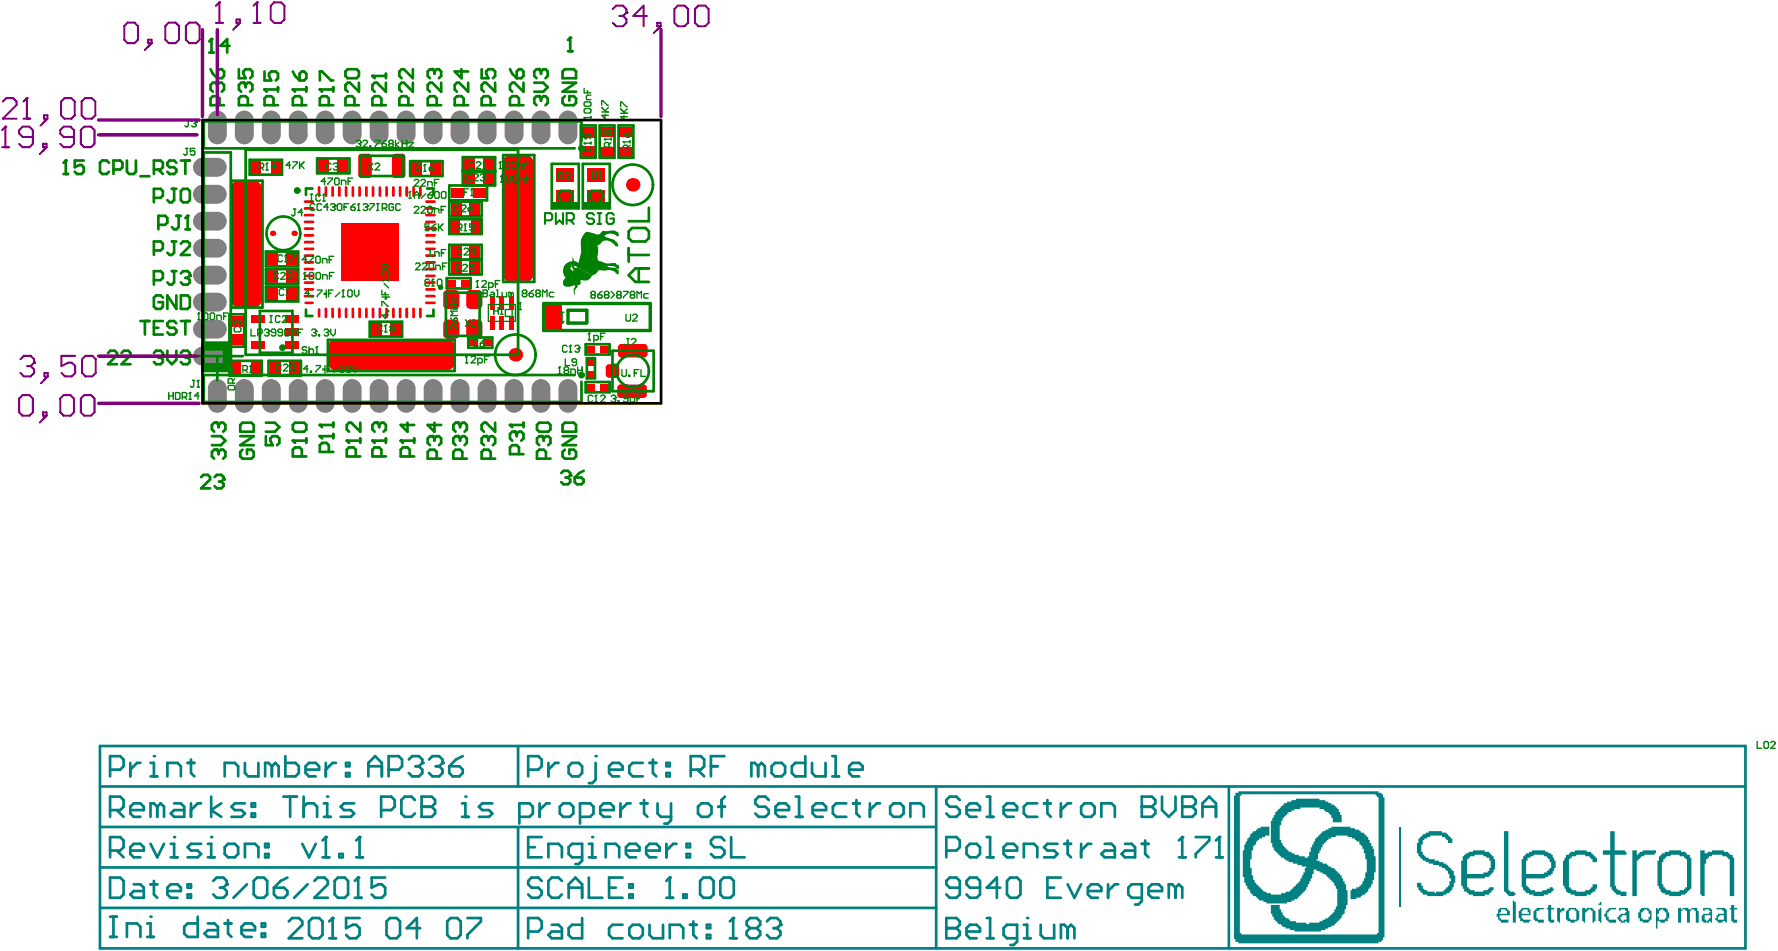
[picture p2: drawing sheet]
<svg xmlns="http://www.w3.org/2000/svg" width="439mm" height="235mm" viewBox="0 0 439 235" stroke-linecap="round" stroke-linejoin="round" font-family="sans-serif">
<g fill="#008080">
<path d="M382.1 223.2h.8v.8h.7v.3h-.7v2.6h.7v.7h-1.1v-.4h-.4v-2.9h-.3v-.3h.3z"/>
<path d="M394.5 222.9h.4v-.4h.4v.7h-.8z"/>
<path d="M396.4 224.7h.3v-.4h.4v-.3h1.8v.3h-1.5v.4h-.3v.4h-.4v1.1h.4v.7h1.8v.7h-1.8v-.4h-.4v-.3h-.3v-.7h-.4v-.8h.4z"/>
<path d="M394.5 224.3h.4v-.3h.4v3.6h-.4v-.4h-.4z"/>
<path d="M415.3 224h1.4v.3h.8v.4h-.4v2.9h-.7v-2.9h-.4v-.4h-.7z"/>
<path d="M417.5 224h1.4v.7h.4v2.9h-.7v-2.9h-.4v-.4h-.7z"/>
<path d="M414.2 224h.7v.3h.4v.4h-.4v2.9h-.7z"/>
<path d="M427.3 223.2h.7v.8h.8v.3h-.8v2.6h.8v.7h-1.1v-.4h-.4v-2.9h-.4v-.3h.4z"/>
<path d="M373.4 222.1h.4v.4h.3v5.1h-.7z"/>
<path d="M374.9 224.7h.3v-.4h.4v-.3h1.8v.3h.4v1.5h-2.2v.7h.4v.4h1.8v.3h-.4v.4h-1.4v-.4h-.8v-.7h-.3zM375.6 224.7v.7h1.8v-.3h-.4v-.8h-1v.4z"/>
<path d="M386.5 224.7h.4v-.4h.3v-.3h1.9v.3h.3v.4h.4v2.2h-.4v.3h-.7v.4h-1.1v-.4h-.7v-.3h-.4zM387.6 224.3v.4h-.4v1.8h.4v.4h1.5v-2.2h-.4v-.4z"/>
<path d="M399.6 224h2.2v.7h.4v2.9h-.7v-.4h-.4v.4h-1.1v-.4h-.4v-.3h-.3v-.7h.3v-.4h.4v-.4h1.1v-.3h.4v-.4h-.4v-.4h-1.1v.4h-.4zM400.4 225.8v.4h-.4v.7h.4v.3h.3v-.3h.8v-1.1z"/>
<path d="M408.7 224h.4v.3h.4v-.3h1.8v.3h.3v.8h.4v1.4h-.4v.7h-.7v.4h-1.1v-.4h-.7v1.9h-.4zM409.5 224.7v.7h-.4v.8h.4v.7h1.4v-.4h.4v-1.4h-.4v-.4h-.3v-.4h-.8v.4z"/>
<path d="M423.7 224h2.2v.3h.3v3.3h-.3v-.4h-.8v.4h-1.1v-.4h-.3v-.3h-.4v-.4h.4v-.7h.3v-.4h1.5v-.7h-.4v-.4h-1.4zM424 226.2v.7h1.5v-1.1h-1.1v.4z"/>
<path d="M420.4 224h1.8v.3h.4v3.3h-.4v-.4h-.4v.4h-1.4v-.4h-.4v-1.4h.4v-.4h1.4v-.3h.4v-.4h-.4v-.4h-1v.4h-.4zM420.8 225.8v1.1h.3v.3h.4v-.3h.3v-.4h.4v-.7z"/>
</g>
<path d="M345.5 203.9v19.7" fill="none" stroke="#008080" stroke-width=".36"/>
<g fill="#008080">
<path d="M378.5 224.7h.4v-.4h.3v-.3h1.9v.3h-1.1v.4h-.8v1.8h.4v.4h1.5v.7h-1.5v-.4h-.7v-.3h-.4z"/>
<path d="M390.5 224h.8v.3h.3v-.3h1.5v.3h.3v.4h.4v2.5h-.4v.4h-.3v-2.9h-.4v-.4h-.7v.4h-.4v.4h-.3v2.5h-.4v-.4h-.4z"/>
<path d="M384.3 224h.8v.3h.3v-.3h.8v.7h-.8v.4h-.3v2.5h-.4v-.4h-.4z"/>
<path d="M371.2 205h1.1v14.6h.4v.4h1.1v.3h.3v.4h-.3v.4h-1.5v-.4h-.3v-.4h-.4v-.3h-.4z"/>
<path d="M386.5 210.9h.7v-.4h.4v-.4h1.1v-.3h2.9v.3h1.1v.4h.4v.4h.3v.3h.4v.4h.4v1.1h-1.1v-.7h-.4v-.4h-.4v-.4h-1v-.3h-2.2v.3h-1.1v.4h-.4v.4h-.4v6.9h.4v.3h.4v.4h1.1v.4h2.2v-.4h1v-.4h.4v-.3h.4v-.8h1.1v1.1h-.4v.8h-.7v.3h-.4v.4h-1.1v.4h-2.9v-.4h-1.1v-.4h-.7v-.3h-.4v-.8h-.3v-.7h-.4v-6.2h.4v-.7h.3z"/>
<path d="M397.4 205h1.1v4.8h2.6v.3h.4v.8h-3v7.6h.4v.7h.4v.4h.7v.4h1.5v1.1h-1.5v-.4h-1.1v-.4h-.4v-.3h-.3v-.4h-.4v-.7h-.4v-8h-1.8v-1.1h1.8z"/>
<path d="M402.9 209.8h1.1v1.1h.4v-.4h.3v-.4h.8v-.3h3.2v.7h-.3v.4h-2.6v.3h-.7v.4h-.4v.4h-.3v.3h-.4v8.8h-1.1z"/>
<path d="M419.7 209.8h1.1v.7h.7v-.4h1.1v-.3h2.9v.3h1.1v.4h.3v.4h.8v.7h.3v9.5h-1.1v-9.1h-.3v-.4h-.4v-.4h-1.1v-.3h-2.5v.3h-.8v.4h-.3v.4h-.4v1h-.3v8.1h-.8v-.4h-.3z"/>
<path d="M308.6 205.8h.3v-.4h.4v-.4h.7v-.3h.4v-.4h.7v-.4h2.2v2.2h-1.1v.4h-.7v.4h-.7v.3h-.4v.4h-.4v.7h-.3v.4h-.4v1.1h-.4v2.2h-.3v2.1h.3v1.9h.4v1h.4v.8h.3v.3h.4v.4h.4v.4h.3v.3h.4v.4h.4v.4h.7v.3h1.1v.4h2.5v-.4h1.1v-.3h1.1v-.4h.4v-.4h.3v-.3h.4v-.4h.4v-.4h.3v-.3h.4v-.4h.4v-.7h.3v-.7h.4v-.8h.4v-1.1h.3v-.3h-1.1v-.4h-1.1v-.4h-1.1v-.3h-1.1v-.4h-.7v-.3h-.3v-.4h-.8v-.4h-.3v-.3h-.4v-.4h-.4v-.4h-.3v-.3h-.4v-.8h-.4v-1.1h-.3v-5.4h.3v-.7h.4v-.8h.4v-.7h.3v-.4h.4v-.3h.4v-.4h.3v-.4h.4v-.3h.4v-.4h.7v-.3h1.1v-.4h1.1v-.4h5.8v.4h1.5v.4h.7v.3h.7v.4h.7v.3h.4v.4h.4v.4h.3v.7h.4v.7h.4v1.8h-2.2v-1h-.4v-.8h-.4v-.3h-.3v-.4h-.7v-.4h-.4v-.3h-1.1v-.4h-4.7v.4h-1.5v.3h-.7v.4h-.8v.4h-.3v.3h-.4v.4h-.3v.4h-.4v.7h-.4v1.1h-.3v3.6h.3v.7h.4v.8h.4v.3h.3v.4h.4v.4h.3v.3h.8v.4h.7v.4h1.1v.3h1.5v.4h.7v-.4h.3v-1.1h.4v-1.1h.4v-.7h.3v-.7h.4v-.7h.4v-.4h.3v-.4h.4v-.3h.4v-.4h.3v-.4h.8v-.3h.7v-.4h.7v-.4h4.7v.4h1.1v.4h1.1v.3h.4v.4h.7v.4h.4v.3h.4v.4h.3v.7h.4v.7h.3v.8h.4v.7h.4v1.8h.3v4h-.3v1.8h-.4v1.1h-.4v.8h-.3v.3h-.4v.8h-.3v.3h-.4v.4h-.7v.4h-.4v.3h-1.1v.4h-1.5v-2.2h.4v-.4h1.1v-.3h.7v-.4h.4v-.4h.4v-.7h.3v-.7h.4v-1.5h.4v-3.2h-.4v-1.5h-.4v-1.1h-.3v-.7h-.4v-.4h-.4v-.7h-.7v-.4h-.4v-.3h-.7v-.4h-1.1v-.4h-2.9v.4h-1.1v.4h-.7v.3h-.4v.4h-.3v.3h-.4v.4h-.4v.7h-.3v.8h-.4v.7h-.4v1.5h-.3v.3h.7v.4h.7v.3h1.1v.4h.4v.4h.7v.3h.7v.4h.4v.4h.4v.3h.3v.4h.4v.4h.4v.7h.3v.7h.4v.7h.4v1.5h.3v3.6h-.3v1.1h-.4v1.1h-.4v.4h-.3v.7h-.4v.4h-.4v.3h-.3v.4h-.4v.4h-.4v.3h-.7v.4h-.7v.4h-.7v.3h-1.1v.4h-6.6v-.4h-1.1v-.3h-1.1v-.4h-.7v-.4h-.4v-.3h-.7v-.4h-.4v-.4h-.3v-.3h-.4v-.7h-.4v-.8h-.3v-2.2h2.2v1.1h.3v.8h.4v.7h.4v.4h.3v.3h.7v.4h.4v.3h1.5v.4h2.5v.4h.7v-.4h2.6v-.4h.7v-.3h.8v-.4h.7v-.3h.3v-.4h.4v-.4h.4v-.3h.3v-.8h.4v-.7h.4v-4.4h-.4v-.7h-.4v-.7h-.3v-.4h-.4v-.4h-.4v-.3h-.3v-.4h-.4v-.3h-.3v-.4h-.8v-.4h-.7v-.3h-.7v-.4h-.8v1.1h-.3v1.1h-.4v.7h-.4v.7h-.3v.8h-.4v.7h-.3v.4h-.4v.3h-.4v.4h-.3v.4h-.4v.3h-.4v.4h-.7v.3h-.7v.4h-1.1v.4h-5.1v-.4h-.7v-.4h-1.1v-.3h-.4v-.4h-.4v-.3h-.7v-.4h-.4v-.4h-.3v-.7h-.4v-.4h-.3v-.7h-.4v-.7h-.4v-1.5h-.3v-6.5h.3v-1.5h.4v-.7h.4v-.7h.3v-.4h.4z"/>
<path d="M350.1 206.9h.4v-.4h.3v-.4h.4v-.3h.7v-.4h.7v-.4h3.3v.4h1.1v.4h.4v.3h.3v.4h.4v.4h.4v1h-1.1v-.7h-.4v-.3h-.3v-.4h-.8v-.4h-2.9v.4h-.7v.4h-.7v.3h-.4v1.1h-.4v1.8h.4v.8h.4v.3h.3v.4h.7v.4h1.5v.3h1.1v.4h1.1v.3h.7v.4h.4v.4h.3v.3h.4v.4h.4v.4h.3v1.1h.4v1.8h-.4v1.1h-.3v.7h-.4v.4h-.4v.3h-.7v.4h-.7v.4h-4v-.4h-1.1v-.4h-.4v-.3h-.3v-.4h-.4v-.7h-.4v-1.1h1.1v.7h.4v.7h.4v.4h.7v.4h1.8v.3h.4v-.3h1.8v-.4h.4v-.4h.3v-.3h.4v-.4h.3v-1.1h.4v-.7h-.4v-1.1h-.3v-.7h-.4v-.4h-.3v-.4h-.8v-.3h-.7v-.4h-1.5v-.4h-1.1v-.3h-.7v-.4h-.7v-.3h-.4v-.4h-.3v-.4h-.4v-.7h-.4v-2.6h.4z"/>
<path d="M369.8 224.3h.3v-.3h1.9v.3h.3v.4h.4v1.1h-2.6v.7h.4v.4h1.8v.7h-1.8v-.4h-.4v-.3h-.3v-.7h-.4v-.8h.4zM370.5 224.3v.8h-.4v.3h1.9v-.7h-.4v-.4z"/>
<path d="M404.7 224.3h.4v-.3h1.8v.3h.4v.4h.3v2.2h-.3v.3h-.4v.4h-1.4v-.4h-.8v-.7h-.3v-1.4h.3zM405.8 224.3v.4h-.3v.4h-.4v1.4h.4v.4h1.4v-.7h.4v-.8h-.4v-.7h-.3v-.4z"/>
<path d="M361 211.2h.4v-.3h.4v-.4h.7v-.4h1.1v-.3h2.9v.3h1.1v.4h.3v.4h.4v.3h.4v.8h.3v2.5h-.3v.7h-.4v.4h-.4v.4h-.3v.3h-1.1v.4h-4.4v2.2h.4v.3h.3v.4h1.1v.4h2.2v-.4h1.1v-.4h.4v-.3h1.1v.7h-.4v.4h-.4v.3h-.3v.4h-1.1v.4h-2.9v-.4h-1.1v-.4h-.4v-.3h-.7v-.8h-.4v-.7h-.3v-6.2h.3zM362.8 211.2v.4h-.3v.4h-.4v3.6h4v-.4h1.1v-.3h.4v-.8h.3v-1.8h-.3v-.7h-.7v-.4h-.8v-.3h-2.2v.3z"/>
<path d="M409.5 211.2h.3v-.3h.4v-.4h.7v-.4h1.1v-.3h2.9v.3h1.1v.4h.4v.4h.7v.7h.4v7.6h-.4v.4h-.4v.4h-.3v.3h-.4v.4h-1.1v.4h-2.9v-.4h-1.1v-.4h-.7v-.3h-.4v-.8h-.3v-.7h-.4v-6.2h.4zM410.9 211.6v.4h-.3v.7h-.4v5.4h.4v.8h.3v.3h.4v.4h1.1v.4h2.2v-.4h1.1v-.4h.3v-.3h.4v-6.9h-.4v-.4h-.3v-.4h-1.1v-.3h-2.2v.3h-1.1v.4z"/>
<path d="M376 211.2h.3v-.3h.4v-.4h.7v-.4h.7v-.3h3.3v.3h.7v.4h.8v.4h.3v.7h.4v.7h.4v1.8h-.4v.8h-.4v.7h-.3v.4h-.8v.3h-.7v.4h-4.7v1.8h.3v.4h.4v.3h.4v.4h1.1v.4h1.8v-.4h1.1v-.4h.7v-.3h.7v.3h.4v.4h-.4v.4h-.3v.3h-.8v.4h-1v.4h-2.6v-.4h-1.1v-.4h-.7v-.3h-.4v-.4h-.3v-.7h-.4v-6.9h.4zM377 211.6v.7h-.3v3.3h4.4v-.4h.7v-.3h.3v-.4h.4v-.4h.4v-1.4h-.4v-.7h-.4v-.4h-.3v-.4h-.7v-.3h-2.6v.3h-.7v.4z"/>
<path d="M304.9 195.6h.8v-.4h34.6v.4h.7v.3h.4v.8h.3v34.5h-.3v.8h-.4v.3h-.7v.4h-34.6v-.4h-.8v-.7h-.3v-35.3h.3zM306 196.3v33.9h.4v.3h33.5v-.3h.4v-33.5h-.4v-.4h-.4v-.4h-33.1v.4z"/>
</g>
<g fill="none" stroke="#008080" stroke-width=".67">
<path d="M24.7 184h406.1v50h-406.1zM24.7 194h406.1M27.2 199.8h2.5l.8-.8v-1.7l-.8-.8h-2.5v5M28.8 199.8l1.7 1.7M32.2 199.8h3.3v-.8l-.8-.8h-1.7l-.8 .8v1.7l.8 .8h1.7M38.8 199l-.8-.8h-.8v3.3M38.8 199v2.5M38.8 199l.8-.8 .9 .8v2.5M43 198.2h1.6l.9 .8v2.5h-2.5l-.9-.8 .9-.9h2.5M47.1 198.2v3.3M49.6 198.2h-.8l-1.7 1.6M52.1 196.5v5"/>
<path d="M54.6 198.2l-2.5 1.6 2.5 1.7M60.4 198.2h-2.4l-.9 .8 .9 .8h1.6l.8 .9-.8 .8h-2.5M62.1 198.2h.8v.8h-.8zM127.9 184v10M231.1 194v40M303.3 194v40M24.7 214h206.4M24.7 204h206.4M27.2 216.5h2.5l.8 .8v3.3l-.8 .9h-2.5zM33 218.1h1.7l.8 .9v2.5h-2.5l-.8-.9 .8-.8h2.5M37.2 218.1h1.6M38 217.3v3.3l.8 .9"/>
<path d="M41.3 219.8h3.3v-.8l-.8-.9h-1.7l-.8 .9v1.6l.8 .9h1.7M46.3 218.1h.8v.9h-.8zM62.1 200.7h.8v.8h-.8zM127.9 204v30M24.7 224h206.4M27.2 226.1h1.6M27.2 231.1h1.6M28 226.1v5M31.3 231.1v-3.3h2.5l.9 .8v2.5M36.3 227.8h.9v3.3M36.3 231.1h1.7M46.3 220.6h.8v.9h-.8z"/>
</g>
<circle cx="37.2" cy="226.1" r=".33" fill="#008080"/>
<path d="M48.8 226.1v5h-2.5l-.8-.8v-1.7l.8-.8h2.5M51.3 227.8h1.7l.8 .8v2.5h-2.5l-.8-.8 .8-.8h2.5M55.5 227.8h1.6M56.3 227v3.3l.8 .8M59.6 229.5h3.3v-.9l-.8-.8h-1.7l-.8 .8v1.7l.8 .8h1.7M64.6 230.3h.8v.8h-.8zM64.6 227.8h.8v.8h-.8zM71.3 227.3l.8-.8h1.7l.8 .8v.8l-3.3 3.4h3.3M76.3 227.3l.8-.8h1.7l.8 .8v3.3l-.8 .9h-1.7l-.8-.9zM81.3 231.5h1.6M82.1 226.5v5" fill="none" stroke="#008080" stroke-width=".67"/>
<circle cx="82.1" cy="226.5" r=".33" fill="#008080"/>
<path d="M27.2 209.8h2.5l.8-.8v-1.7l-.8-.8h-2.5v5M28.8 209.8l1.7 1.7M32.2 209.8h3.3v-.8l-.8-.8h-1.7l-.8 .8v1.7l.8 .8h1.7M37.2 208.2l1.6 3.3 1.7-3.3M42.1 211.5h1.7M42.1 208.2h.9v3.3M82.1 226.5l-.8 .8M88.8 226.5h-3.4v2.5l1.7-.9h.8l.9 .9v1.6l-.9 .9h-1.6l-.9-.9M95.4 227.3l.8-.8h1.7l.8 .8v3.3l-.8 .9h-1.7l-.8-.9zM103.7 229h-3.3l2.5-2.5v5M110.4 227.3l.8-.8h1.7l.8 .8v3.3l-.8 .9h-1.7l-.8-.9zM115.4 226.5h3.3v.8l-3.3 3.3v.9" fill="none" stroke="#008080" stroke-width=".67"/>
<circle cx="43" cy="206.5" r=".33" fill="#008080"/>
<path d="M49.6 208.2h-2.5l-.8 .8 .8 .8h1.7l.8 .9-.8 .8h-2.5M51.3 211.5h1.7M51.3 208.2h.8v3.3" fill="none" stroke="#008080" stroke-width=".67"/>
<circle cx="52.1" cy="206.5" r=".33" fill="#008080"/>
<path d="M55.5 209l.8-.8h1.7l.8 .8v1.7l-.8 .8h-1.7l-.8-.8zM60.4 211.5v-3.3h2.5l.9 .8v2.5M65.4 210.7h.9v.8h-.9zM65.4 208.2h.9v.8h-.9zM180.1 231.5h1.7M181 226.5v5" fill="none" stroke="#008080" stroke-width=".67"/>
<circle cx="181" cy="226.5" r=".33" fill="#008080"/>
<path d="M181 226.5l-.9 .8M185.1 229l-.8-.9v-.8l.8-.8h1.7l.8 .8v.8l-.8 .9M185.1 229l-.8 .8v.8l.8 .9h1.7l.8-.9v-.8l-.8-.8M185.1 229h1.7M189.3 227.3l.8-.8h1.7l.8 .8v.8" fill="none" stroke="#008080" stroke-width=".67"/>
<circle cx="192.6" cy="228.1" r=".33" fill="#008080"/>
<g fill="none" stroke="#008080" stroke-width=".67">
<path d="M130.4 209h1.6M133.7 206.5h-3.3v5h3.3M135.4 211.5v-3.3h2.5l.8 .8v2.5M143.7 211.5h-2.5l-.8-.8v-1.7l.8-.8h2.5v4.1l-.9 .9h-.8M145.3 211.5h1.7M145.3 208.2h.9v3.3M130.4 229.8h2.5l.8-.8v-1.7l-.8-.8h-2.5v5M136.2 228.1h1.7l.8 .9v2.5h-2.5l-.8-.9 .8-.8h2.5M143.7 226.5v5h-2.5l-.8-.9v-1.6l.8-.9h2.5M153.7 228.1h-2.5l-.9 .9v1.6l.9 .9h2.5M155.3 229l.9-.9h1.6l.9 .9v1.6l-.9 .9h-1.6l-.9-.9zM160.3 228.1v2.5l.9 .9h2.4v-3.4"/>
<path d="M165.3 231.5v-3.4h2.5l.8 .9v2.5M170.3 228.1h1.7M171.1 227.3v3.3l.9 .9M174.5 228.1h.8v.9h-.8zM174.5 230.6h.8v.9h-.8zM191 229h.8M191.8 229l.8 .8v.8l-.8 .9h-1.7l-.8-.9M192.6 228.1l-.8 .9"/>
</g>
<circle cx="146.2" cy="206.5" r=".33" fill="#008080"/>
<path d="M52.6 217.3l.9-.8h1.6l.9 .8v.8M149.5 211.5v-3.3h2.5l.8 .8v2.5M154.5 209.8h3.3v-.8l-.8-.8h-1.7l-.8 .8v1.7l.8 .8h1.7M159.5 209.8h3.3v-.8l-.8-.8h-1.7l-.8 .8v1.7l.8 .8h1.7M164.5 208.2v3.3M167 208.2h-.9l-1.6 1.6M169.5 208.2h.8v.8h-.8zM169.5 210.7h.8v.8h-.8z" fill="none" stroke="#008080" stroke-width=".67"/>
<circle cx="56" cy="218.1" r=".33" fill="#008080"/>
<path d="M54.3 219h.8M55.1 219l.9 .8v.8l-.9 .9h-1.6l-.9-.9M56 218.1l-.9 .9M61 218.1l-3.4 3.4M62.6 217.3l.9-.8h1.6l.8 .8v3.3l-.8 .9h-1.6l-.9-.9zM67.6 219h2.5l.8 .8v.8l-.8 .9h-1.7l-.8-.9zM70.9 216.5l-1.6 .8-1.7 1.7M75.9 218.1l-3.3 3.4M77.6 217.3l.8-.8h1.7l.8 .8v.8l-3.3 3.4h3.3M82.6 217.3l.8-.8h1.7l.8 .8v3.3l-.8 .9h-1.7l-.8-.9zM88.4 216.5v5M87.6 221.5h1.6" fill="none" stroke="#008080" stroke-width=".67"/>
<circle cx="88.4" cy="216.5" r=".33" fill="#008080"/>
<path d="M27.2 189.9h2.5l.8-.9v-1.6l-.8-.9h-2.5v5M32.2 188.2v3.3M34.7 188.2h-.9l-1.6 1.7M37.2 188.2h.8v3.3M37.2 191.5h1.6M88.4 216.5l-.8 .8M95.1 216.5h-3.4v2.5l1.7-.9h.8l.9 .9v1.6l-.9 .9h-1.6l-.9-.9" fill="none" stroke="#008080" stroke-width=".67"/>
<circle cx="38" cy="186.5" r=".33" fill="#008080"/>
<g fill="none" stroke="#008080" stroke-width=".67">
<path d="M41.3 191.5v-3.3h2.5l.8 .8v2.5M46.3 188.2h1.7M47.1 187.4v3.3l.9 .8M55.5 191.5v-3.3h2.5l.8 .8v2.5M60.4 188.2v2.5l.9 .8h2.5v-3.3M67.1 189l-.8-.8h-.9v3.3M67.1 189v2.5M67.1 189l.8-.8 .9 .8v2.5M70.4 186.5v5h2.5l.9-.8v-1.7l-.9-.8h-2.5M75.4 189.9h3.4v-.9l-.9-.8h-1.6l-.9 .8v1.7l.9 .8h1.6M80.4 188.2v3.3M82.9 188.2h-.8l-1.7 1.7"/>
<path d="M85.4 188.2h.8v.8h-.8zM85.4 190.7h.8v.8h-.8zM90.9 189h3.3M90.9 191.5v-3.3l1.7-1.7 1.6 1.7v3.3M95.9 189.9h2.5l.8-.9v-1.6l-.8-.9h-2.5v5M100.9 187.4l.8-.9h1.7l.8 .9v.8"/>
</g>
<circle cx="104.2" cy="188.2" r=".33" fill="#008080"/>
<path d="M102.6 189h.8M103.4 189l.8 .9v.8l-.8 .8h-1.7l-.8-.8M104.2 188.2l-.8 .8M105.9 187.4l.8-.9h1.7l.8 .9v.8" fill="none" stroke="#008080" stroke-width=".67"/>
<circle cx="109.2" cy="188.2" r=".33" fill="#008080"/>
<g fill="none" stroke="#008080" stroke-width=".67">
<path d="M107.6 189h.8M108.4 189l.8 .9v.8l-.8 .8h-1.7l-.8-.8M109.2 188.2l-.8 .8M110.9 189h2.5l.8 .9v.8l-.8 .8h-1.7l-.8-.8zM114.2 186.5l-1.6 .9-1.7 1.6M133.7 217.3l-.8-.8h-1.7l-.8 .8v.8l.8 .9h1.7l.8 .8v.8l-.8 .9h-1.7l-.8-.9M138.7 217.3l-.8-.8h-1.7l-.8 .8v3.3l.8 .9h1.7l.8-.9M140.4 219h3.3M145.3 216.5v5h3.4M150.3 219h1.7M153.7 216.5h-3.4v5h3.4M155.3 218.1h.9v.9h-.9z"/>
<path d="M165.3 216.5v5M140.4 221.5v-3.4l1.6-1.6 1.7 1.6v3.4M155.3 220.6h.9v.9h-.9zM164.5 221.5h1.6"/>
</g>
<circle cx="165.3" cy="216.5" r=".33" fill="#008080"/>
<g fill="none" stroke="#008080" stroke-width=".67">
<path d="M130.4 189.9h2.5l.8-.9v-1.6l-.8-.9h-2.5v5M135.4 188.2v3.3M137.9 188.2h-.9l-1.6 1.7M140.4 189l.8-.8h1.6l.9 .8v1.7l-.9 .8h-1.6l-.8-.8zM147 188.2v4.2l-.8 .8h-.9M170.5 189.9h2.5l.8-.9v-1.6l-.8-.9h-2.5v5M172.1 189.9l1.7 1.6M175.5 189h1.6M178.8 186.5h-3.3v5M187.1 189l-.8-.8h-.8v3.3M187.1 189v2.5M187.1 189l.9-.8 .8 .8v2.5"/>
<path d="M190.5 189l.8-.8h1.6l.9 .8v1.7l-.9 .8h-1.6l-.8-.8zM198.8 186.5v5h-2.5l-.9-.8v-1.7l.9-.8h2.5M200.4 188.2v2.5l.9 .8h2.5v-3.3M205.4 186.5h.9v5M205.4 191.5h1.7M209.6 189.9h3.3v-.9l-.8-.8h-1.7l-.8 .8v1.7l.8 .8h1.7M165.3 216.5l-.8 .8M172.8 217.3l.8-.8h1.7l.8 .8v3.3l-.8 .9h-1.7l-.8-.9zM177.8 217.3l.8-.8h1.7l.8 .8v3.3l-.8 .9h-1.7l-.8-.9zM168.6 220.6h.9v.9h-.9z"/>
</g>
<circle cx="147" cy="186.5" r=".33" fill="#008080"/>
<g fill="none" stroke="#008080" stroke-width=".67">
<path d="M150.3 189.9h3.4v-.9l-.9-.8h-1.6l-.9 .8v1.7l.9 .8h1.6M158.7 188.2h-2.5l-.9 .8v1.7l.9 .8h2.5M160.3 188.2h1.7M161.2 187.4v3.3l.8 .8M164.5 190.7h.8v.8h-.8zM164.5 188.2h.8v.8h-.8zM236.9 197.3l-.8-.8h-1.7l-.8 .8v.9l.8 .8h1.7l.8 .8v.9l-.8 .8h-1.7l-.8-.8M238.6 199.8h3.3v-.8l-.8-.8h-1.7l-.8 .8v1.7l.8 .8h1.7M243.6 196.5h.8v5M247.7 199.8h3.3v-.8l-.8-.8h-1.7l-.8 .8v1.7l.8 .8h1.7M256 198.2h-2.5l-.8 .8v1.7l.8 .8h2.5M257.7 198.2h1.7"/>
<path d="M258.5 197.3v3.4l.9 .8M261.9 198.2v3.3M264.4 198.2h-.9l-1.6 1.6M266.8 199l.9-.8h1.6l.9 .8v1.7l-.9 .8h-1.6l-.9-.8zM281.8 196.5v5h2.5l.9-.8v-.9l-.9-.8h-2.5M243.6 201.5h1.6M271.8 201.5v-3.3h2.5l.9 .8v2.5"/>
</g>
<circle cx="281.8" cy="199" r=".33" fill="#008080"/>
<path d="M281.8 196.5h2.5l.9 .8v.9l-.9 .8h-2.5M286.8 196.5v3.3l1.7 1.7 1.6-1.7v-3.3M291.8 196.5v5h2.5l.8-.8v-.9l-.8-.8h-2.5" fill="none" stroke="#008080" stroke-width=".67"/>
<circle cx="291.8" cy="199" r=".33" fill="#008080"/>
<path d="M291.8 196.5h2.5l.8 .8v.9l-.8 .8h-2.5M296.8 199h3.3M296.8 201.5v-3.3l1.7-1.7 1.6 1.7v3.3M233.6 226.5v5h2.5l.8-.9v-.8l-.8-.8h-2.5" fill="none" stroke="#008080" stroke-width=".67"/>
<circle cx="233.6" cy="229" r=".33" fill="#008080"/>
<path d="M233.6 226.5h2.5l.8 .8v.8l-.8 .9h-2.5M238.6 229.8h3.3v-.8l-.8-.9h-1.7l-.8 .9v1.6l.8 .9h1.7M243.6 226.5h.8v5M243.6 231.5h1.6M251 231.5h-2.5l-.8-.9v-1.6l.8-.9h2.5v4.2l-.8 .8h-.8M252.7 231.5h1.7M252.7 228.1h.8v3.4" fill="none" stroke="#008080" stroke-width=".67"/>
<circle cx="253.5" cy="226.5" r=".33" fill="#008080"/>
<g fill="none" stroke="#008080" stroke-width=".67">
<path d="M233.6 209.8h2.5l.8-.8v-1.7l-.8-.8h-2.5v5M238.6 209l.8-.8h1.7l.8 .8v1.7l-.8 .8h-1.7l-.8-.8zM243.6 206.5h.8v5M243.6 211.5h1.6M247.7 209.8h3.3v-.8l-.8-.8h-1.7l-.8 .8v1.7l.8 .8h1.7M252.7 211.5v-3.3h2.5l.8 .8v2.5M261 208.2h-2.5l-.8 .8 .8 .8h1.7l.8 .9-.8 .8h-2.5M262.7 208.2h1.7M263.5 207.3v3.4l.9 .8M266.8 208.2v3.3M269.3 208.2h-.8l-1.7 1.6M272.7 208.2h1.6l.9 .8v2.5h-2.5l-.9-.8 .9-.9h2.5"/>
<path d="M277.7 208.2h1.6l.9 .8v2.5h-2.5l-.9-.8 .9-.9h2.5M281.8 208.2h1.7M282.7 207.3v3.4l.8 .8M291 211.5h1.6M291.8 206.5v5M256.9 228.1v2.5l.8 .9h2.5v-3.4M263.5 229l-.8-.9h-.8v3.4M263.5 229v2.5M263.5 229l.9-.9 .8 .9v2.5"/>
</g>
<circle cx="291.8" cy="206.5" r=".33" fill="#008080"/>
<path d="M291.8 206.5l-.8 .8M295.1 206.5h3.4v.8l-3.4 3.4v.8M300.1 211.5h1.7M301 206.5v5" fill="none" stroke="#008080" stroke-width=".67"/>
<circle cx="301" cy="206.5" r=".33" fill="#008080"/>
<path d="M74.6 208.2l1.7 3.3 1.6-3.3M79.6 211.5h1.7M80.4 206.5v5M178.8 207.3l-.8-.8h-1.7l-.8 .8v.9l.8 .8h1.7l.8 .8v.9l-.8 .8h-1.7l-.8-.8M180.5 206.5v5h3.3M301 206.5l-.9 .8" fill="none" stroke="#008080" stroke-width=".67"/>
<circle cx="80.4" cy="206.5" r=".33" fill="#008080"/>
<path d="M80.4 206.5l-.8 .8M83.8 210.7h.8v.8h-.8zM87.9 211.5h1.7M88.8 206.5v5" fill="none" stroke="#008080" stroke-width=".67"/>
<circle cx="88.8" cy="206.5" r=".33" fill="#008080"/>
<path d="M69.9 196.5h3.4M71.6 196.5v5M74.9 196.5v5M74.9 199l.9-.8h1.6l.9 .8v2.5M79.9 198.2h.9v3.3M79.9 201.5h1.7M88.8 206.5l-.9 .8" fill="none" stroke="#008080" stroke-width=".67"/>
<circle cx="80.8" cy="196.5" r=".33" fill="#008080"/>
<path d="M87.4 198.2h-2.5l-.8 .8 .8 .8h1.7l.8 .9-.8 .8h-2.5M94.1 199.8h2.5l.8-.8v-1.7l-.8-.8h-2.5v5M102.4 197.3l-.8-.8h-1.7l-.8 .8v3.4l.8 .8h1.7l.8-.8M104.1 196.5v5h2.5l.8-.8v-.9l-.8-.8h-2.5" fill="none" stroke="#008080" stroke-width=".67"/>
<circle cx="104.1" cy="199" r=".33" fill="#008080"/>
<path d="M104.1 196.5h2.5l.8 .8v.9l-.8 .8h-2.5M114 198.2h.9v3.3M114 201.5h1.7" fill="none" stroke="#008080" stroke-width=".67"/>
<circle cx="114.9" cy="196.5" r=".33" fill="#008080"/>
<g fill="none" stroke="#008080" stroke-width=".67">
<path d="M121.5 198.2h-2.5l-.8 .8 .8 .8h1.7l.8 .9-.8 .8h-2.5M133.2 198.2v3.3M135.7 198.2h-.9l-1.6 1.6M139 198.2h1.7l.8 .8v1.7l-.8 .8h-1.7l-.8-.8v-1.7zM148.2 199.8h3.3v-.8l-.8-.8h-1.7l-.8 .8v1.7l.8 .8h1.7M153.1 198.2v3.3M155.6 198.2h-.8l-1.7 1.6M158.1 198.2h1.7M159 197.3v3.4l.8 .8M162.3 198.2v2.5l.8 .8h2.5M165.6 198.2v4.1l-.8 .9h-.8M173.1 198.2h1.7l.8 .8v1.7l-.8 .8h-1.7l-.8-.8v-1.7z"/>
<path d="M177.3 199h1.6M178.9 196.5l-.8 .8v4.2M189.8 197.3l-.9-.8h-1.6l-.9 .8v.9l.9 .8h1.6l.9 .8v.9l-.9 .8h-1.6l-.9-.8M191.4 199.8h3.3v-.8l-.8-.8h-1.6l-.9 .8v1.7l.9 .8h1.6M196.4 196.5h.8v5M200.6 199.8h3.3v-.8l-.8-.8h-1.7l-.8 .8v1.7l.8 .8h1.7M208.9 198.2h-2.5l-.8 .8v1.7l.8 .8h2.5M210.6 198.2h1.6M211.4 197.3v3.4l.8 .8M214.7 198.2v3.3M217.2 198.2h-.8l-1.7 1.6M220.5 198.2h1.7l.8 .8v1.7l-.8 .8h-1.7l-.8-.8v-1.7z"/>
<path d="M128.2 201.5h2.5l.8-.8v-1.7l-.8-.8h-2.5v5M143.2 201.5h2.5l.8-.8v-1.7l-.8-.8h-2.5v5M196.4 201.5h1.7M224.7 201.5v-3.3h2.5l.8 .8v2.5M236.9 219h-2.5l-.8-.9v-.8l.8-.8h1.7l.8 .8v3.3l-.8 .9h-1.7l-.8-.9M241.9 219h-2.5l-.8-.9v-.8l.8-.8h1.7l.8 .8v3.3l-.8 .9h-1.7l-.8-.9M246.9 219h-3.3l2.4-2.5v5M248.5 217.3l.9-.8h1.6l.9 .8v3.3l-.9 .9h-1.6l-.9-.9zM258.5 219h1.7M261.9 216.5h-3.4v5h3.4M263.5 218.1l1.7 3.4 1.6-3.4M268.5 219.8h3.3v-.8l-.8-.9h-1.7l-.8 .9v1.6l.8 .9h1.7"/>
<path d="M273.5 218.1v3.4M276 218.1h-.8l-1.7 1.7M283.5 219.8h3.3v-.8l-.8-.9h-1.7l-.8 .9v1.6l.8 .9h1.7M290.1 219l-.8-.9h-.8v3.4M290.1 219v2.5M290.1 219l.9-.9 .8 .9v2.5M281.8 221.5h-2.5l-.8-.9v-1.6l.8-.9h2.5v4.2l-.8 .8h-.8"/>
</g>
<g fill="#808080">
<path d="M51.3 95.8l2.3-2.3 2.4 2.3v3.7l-2.4 2.3-2.3-2.3z" fill-rule="evenodd"/>
<path d="M47.6 87.9l2.4-2.4h3.6l2.4 2.4-2.4 2.3h-3.6z" fill-rule="evenodd"/>
<path d="M47.6 81.2l2.4-2.3h3.6l2.4 2.3-2.4 2.3h-3.6z" fill-rule="evenodd"/>
<path d="M47.6 74.5l2.4-2.3h3.6l2.4 2.3-2.4 2.4h-3.6z" fill-rule="evenodd"/>
<path d="M47.6 67.9l2.4-2.3h3.6l2.4 2.3-2.4 2.3h-3.6z" fill-rule="evenodd"/>
<path d="M47.6 61.2l2.4-2.3h3.6l2.4 2.3-2.4 2.4h-3.6z" fill-rule="evenodd"/>
<path d="M47.6 47.9l2.4-2.3h3.6l2.4 2.3-2.4 2.3h-3.6z" fill-rule="evenodd"/>
<path d="M47.6 41.3l2.4-2.4h3.6l2.4 2.4-2.4 2.3h-3.6z" fill-rule="evenodd"/>
<path d="M77.9 95.8l2.4-2.3 2.3 2.3v3.7l-2.3 2.3-2.4-2.3z" fill-rule="evenodd"/>
<path d="M71.3 95.8l2.3-2.3 2.3 2.3v3.7l-2.3 2.3-2.3-2.3z" fill-rule="evenodd"/>
<path d="M64.6 95.8l2.4-2.3 2.3 2.3v3.7l-2.3 2.3-2.4-2.3z" fill-rule="evenodd"/>
<path d="M58 95.8l2.3-2.3 2.3 2.3v3.7l-2.3 2.3-2.3-2.3z" fill-rule="evenodd"/>
<path d="M104.6 95.8l2.3-2.3 2.3 2.3v3.7l-2.3 2.3-2.3-2.3z" fill-rule="evenodd"/>
<path d="M97.9 95.8l2.3-2.3 2.4 2.3v3.7l-2.4 2.3-2.3-2.3z" fill-rule="evenodd"/>
<path d="M91.3 95.8l2.3-2.3 2.3 2.3v3.7l-2.3 2.3-2.3-2.3z" fill-rule="evenodd"/>
<path d="M131.2 95.8l2.3-2.3 2.4 2.3v3.7l-2.4 2.3-2.3-2.3z" fill-rule="evenodd"/>
<path d="M124.5 95.8l2.4-2.3 2.3 2.3v3.7l-2.3 2.3-2.4-2.3z" fill-rule="evenodd"/>
<path d="M117.9 95.8l2.3-2.3 2.3 2.3v3.7l-2.3 2.3-2.3-2.3z" fill-rule="evenodd"/>
<path d="M51.3 29.6l2.3-2.3 2.4 2.3v3.7l-2.4 2.3-2.3-2.3z" fill-rule="evenodd"/>
<path d="M47.6 54.6l2.4-2.4h3.6l2.4 2.4-2.4 2.3h-3.6z" fill-rule="evenodd"/>
<path d="M58 29.6l2.3-2.3 2.3 2.3v3.7l-2.3 2.3-2.3-2.3z" fill-rule="evenodd"/>
<path d="M64.6 29.6l2.4-2.3 2.3 2.3v3.7l-2.3 2.3-2.4-2.3z" fill-rule="evenodd"/>
<path d="M71.3 29.6l2.3-2.3 2.3 2.3v3.7l-2.3 2.3-2.3-2.3z" fill-rule="evenodd"/>
<path d="M77.9 29.6l2.4-2.3 2.3 2.3v3.7l-2.3 2.3-2.4-2.3z" fill-rule="evenodd"/>
<path d="M91.3 29.6l2.3-2.3 2.3 2.3v3.7l-2.3 2.3-2.3-2.3z" fill-rule="evenodd"/>
<path d="M97.9 29.6l2.3-2.3 2.4 2.3v3.7l-2.4 2.3-2.3-2.3z" fill-rule="evenodd"/>
<path d="M104.6 29.6l2.3-2.3 2.3 2.3v3.7l-2.3 2.3-2.3-2.3z" fill-rule="evenodd"/>
<path d="M117.9 29.6l2.3-2.3 2.3 2.3v3.7l-2.3 2.3-2.3-2.3z" fill-rule="evenodd"/>
<path d="M124.5 29.6l2.4-2.3 2.3 2.3v3.7l-2.3 2.3-2.4-2.3z" fill-rule="evenodd"/>
<path d="M131.2 29.6l2.3-2.3 2.4 2.3v3.7l-2.4 2.3-2.3-2.3z" fill-rule="evenodd"/>
<path d="M111.2 95.8l2.4-2.3 2.3 2.3v3.7l-2.3 2.3-2.4-2.3z" fill-rule="evenodd"/>
<path d="M84.6 95.8l2.3-2.3 2.4 2.3v3.7l-2.4 2.3-2.3-2.3z" fill-rule="evenodd"/>
<path d="M137.9 95.8l2.3-2.3 2.3 2.3v3.7l-2.3 2.3-2.3-2.3z" fill-rule="evenodd"/>
<path d="M84.6 29.6l2.3-2.3 2.4 2.3v3.7l-2.4 2.3-2.3-2.3z" fill-rule="evenodd"/>
<path d="M111.2 29.6l2.4-2.3 2.3 2.3v3.7l-2.3 2.3-2.4-2.3z" fill-rule="evenodd"/>
<path d="M137.9 29.6l2.3-2.3 2.3 2.3v3.7l-2.3 2.3-2.3-2.3z" fill-rule="evenodd"/>
</g>
<g fill="#808080">
<path d="M53.6 99.5v2.3zM51.3 99.5h2.3v2.3a2.33 2.33 0 0 1-2.3-2.3z"/>
<path d="M53.6 99.5h2.4zM53.6 99.5h2.4a2.33 2.33 0 0 1-2.4 2.3z"/>
<path d="M53.6 93.5v2.3zM53.6 93.5a2.33 2.33 0 0 1 2.4 2.3h-2.4z"/>
<path d="M51.3 95.8h2.3zM51.8 94.4a2.33 2.33 0 0 1 1.8-.9v2.3h-2.3z"/>
<path d="M47.6 87.9h2.4zM48.2 86.4a2.33 2.33 0 0 1 1.8-.9v2.4h-2.4z"/>
<path d="M50 87.9v2.3zM47.6 87.9h2.4v2.3a2.33 2.33 0 0 1-2.4-2.3z"/>
<path d="M53.6 87.9h2.4zM53.6 87.9h2.4a2.33 2.33 0 0 1-2.4 2.3z"/>
<path d="M53.6 85.5v2.4zM53.6 85.5a2.33 2.33 0 0 1 2.4 2.4h-2.4z"/>
<path d="M47.6 81.2h2.4zM48.2 79.7a2.33 2.33 0 0 1 1.8-.8v2.3h-2.4z"/>
<path d="M50 81.2v2.3zM47.6 81.2h2.4v2.3a2.33 2.33 0 0 1-2.4-2.3z"/>
<path d="M53.6 81.2h2.4zM53.6 81.2h2.4a2.33 2.33 0 0 1-2.4 2.3z"/>
<path d="M53.6 78.9v2.3zM53.6 78.9a2.33 2.33 0 0 1 2.4 2.3h-2.4z"/>
<path d="M47.6 74.5h2.4zM48.2 73.1a2.33 2.33 0 0 1 1.8-.9v2.3h-2.4z"/>
<path d="M50 74.5v2.4zM47.6 74.5h2.4v2.4a2.33 2.33 0 0 1-2.4-2.4z"/>
<path d="M53.6 74.5h2.4zM53.6 74.5h2.4a2.33 2.33 0 0 1-2.4 2.4z"/>
<path d="M53.6 72.2v2.3zM53.6 72.2a2.33 2.33 0 0 1 2.4 2.3h-2.4z"/>
<path d="M47.6 67.9h2.4zM48.2 66.4a2.33 2.33 0 0 1 1.8-.8v2.3h-2.4z"/>
<path d="M50 67.9v2.3zM47.6 67.9h2.4v2.3a2.33 2.33 0 0 1-2.4-2.3z"/>
<path d="M53.6 67.9h2.4zM53.6 67.9h2.4a2.33 2.33 0 0 1-2.4 2.3z"/>
<path d="M53.6 65.6v2.3zM53.6 65.6a2.33 2.33 0 0 1 2.4 2.3h-2.4z"/>
<path d="M47.6 61.2h2.4zM48.2 59.8a2.33 2.33 0 0 1 1.8-.9v2.3h-2.4z"/>
<path d="M50 61.2v2.4zM47.6 61.2h2.4v2.4a2.33 2.33 0 0 1-2.4-2.4z"/>
<path d="M53.6 61.2h2.4zM53.6 61.2h2.4a2.33 2.33 0 0 1-2.4 2.4z"/>
<path d="M53.6 58.9v2.3zM53.6 58.9a2.33 2.33 0 0 1 2.4 2.3h-2.4z"/>
<path d="M47.6 47.9h2.4zM48.2 46.5a2.33 2.33 0 0 1 1.8-.9v2.3h-2.4z"/>
<path d="M50 47.9v2.3zM47.6 47.9h2.4v2.3a2.33 2.33 0 0 1-2.4-2.3z"/>
<path d="M53.6 47.9h2.4zM53.6 47.9h2.4a2.33 2.33 0 0 1-2.4 2.3z"/>
<path d="M53.6 45.6v2.3zM53.6 45.6a2.33 2.33 0 0 1 2.4 2.3h-2.4z"/>
<path d="M47.6 41.3h2.4zM48.2 39.8a2.33 2.33 0 0 1 1.8-.9v2.4h-2.4z"/>
<path d="M50 41.3v2.3zM47.6 41.3h2.4v2.3a2.33 2.33 0 0 1-2.4-2.3z"/>
<path d="M53.6 41.3h2.4zM53.6 41.3h2.4a2.33 2.33 0 0 1-2.4 2.3z"/>
<path d="M53.6 38.9v2.4zM53.6 38.9a2.33 2.33 0 0 1 2.4 2.4h-2.4z"/>
<path d="M80.3 99.5v2.3zM77.9 99.5h2.4v2.3a2.33 2.33 0 0 1-2.4-2.3z"/>
<path d="M80.3 99.5h2.3zM80.3 99.5h2.3a2.33 2.33 0 0 1-2.3 2.3z"/>
<path d="M80.3 93.5v2.3zM80.3 93.5a2.33 2.33 0 0 1 2.3 2.3h-2.3z"/>
<path d="M77.9 95.8h2.4zM78.4 94.4a2.33 2.33 0 0 1 1.9-.9v2.3h-2.4z"/>
<path d="M73.6 99.5v2.3zM71.3 99.5h2.3v2.3a2.33 2.33 0 0 1-2.3-2.3z"/>
<path d="M73.6 99.5h2.3zM73.6 99.5h2.3a2.33 2.33 0 0 1-2.3 2.3z"/>
<path d="M73.6 93.5v2.3zM73.6 93.5a2.33 2.33 0 0 1 2.3 2.3h-2.3z"/>
<path d="M71.3 95.8h2.3zM71.8 94.4a2.33 2.33 0 0 1 1.8-.9v2.3h-2.3z"/>
<path d="M67 99.5v2.3zM64.6 99.5h2.4v2.3a2.33 2.33 0 0 1-2.4-2.3z"/>
<path d="M67 99.5h2.3zM67 99.5h2.3a2.33 2.33 0 0 1-2.3 2.3z"/>
<path d="M67 93.5v2.3zM67 93.5a2.33 2.33 0 0 1 2.3 2.3h-2.3z"/>
<path d="M64.6 95.8h2.4zM65.1 94.4a2.33 2.33 0 0 1 1.9-.9v2.3h-2.4z"/>
<path d="M60.3 99.5v2.3zM58 99.5h2.3v2.3a2.33 2.33 0 0 1-2.3-2.3z"/>
<path d="M60.3 99.5h2.3zM60.3 99.5h2.3a2.33 2.33 0 0 1-2.3 2.3z"/>
<path d="M60.3 93.5v2.3zM60.3 93.5a2.33 2.33 0 0 1 2.3 2.3h-2.3z"/>
<path d="M58 95.8h2.3zM58.5 94.4a2.33 2.33 0 0 1 1.8-.9v2.3h-2.3z"/>
<path d="M106.9 99.5v2.3zM104.6 99.5h2.3v2.3a2.33 2.33 0 0 1-2.3-2.3z"/>
<path d="M106.9 99.5h2.3zM106.9 99.5h2.3a2.33 2.33 0 0 1-2.3 2.3z"/>
<path d="M106.9 93.5v2.3zM106.9 93.5a2.33 2.33 0 0 1 2.3 2.3h-2.3z"/>
<path d="M104.6 95.8h2.3zM105.1 94.4a2.33 2.33 0 0 1 1.8-.9v2.3h-2.3z"/>
<path d="M100.2 99.5v2.3zM97.9 99.5h2.3v2.3a2.33 2.33 0 0 1-2.3-2.3z"/>
<path d="M100.2 99.5h2.4zM100.2 99.5h2.4a2.33 2.33 0 0 1-2.4 2.3z"/>
<path d="M100.2 93.5v2.3zM100.2 93.5a2.33 2.33 0 0 1 2.4 2.3h-2.4z"/>
<path d="M97.9 95.8h2.3zM98.4 94.4a2.33 2.33 0 0 1 1.8-.9v2.3h-2.3z"/>
<path d="M93.6 99.5v2.3zM91.3 99.5h2.3v2.3a2.33 2.33 0 0 1-2.3-2.3z"/>
<path d="M93.6 99.5h2.3zM93.6 99.5h2.3a2.33 2.33 0 0 1-2.3 2.3z"/>
<path d="M93.6 93.5v2.3zM93.6 93.5a2.33 2.33 0 0 1 2.3 2.3h-2.3z"/>
<path d="M91.3 95.8h2.3zM91.8 94.4a2.33 2.33 0 0 1 1.8-.9v2.3h-2.3z"/>
<path d="M133.5 99.5v2.3zM131.2 99.5h2.3v2.3a2.33 2.33 0 0 1-2.3-2.3z"/>
<path d="M133.5 99.5h2.4zM133.5 99.5h2.4a2.33 2.33 0 0 1-2.4 2.3z"/>
<path d="M133.5 93.5v2.3zM133.5 93.5a2.33 2.33 0 0 1 2.4 2.3h-2.4z"/>
<path d="M131.2 95.8h2.3zM131.7 94.4a2.33 2.33 0 0 1 1.8-.9v2.3h-2.3z"/>
<path d="M126.9 99.5v2.3zM124.5 99.5h2.4v2.3a2.33 2.33 0 0 1-2.4-2.3z"/>
<path d="M126.9 99.5h2.3zM126.9 99.5h2.3a2.33 2.33 0 0 1-2.3 2.3z"/>
<path d="M126.9 93.5v2.3zM126.9 93.5a2.33 2.33 0 0 1 2.3 2.3h-2.3z"/>
<path d="M124.5 95.8h2.4zM125.1 94.4a2.33 2.33 0 0 1 1.8-.9v2.3h-2.4z"/>
<path d="M120.2 99.5v2.3zM117.9 99.5h2.3v2.3a2.33 2.33 0 0 1-2.3-2.3z"/>
<path d="M120.2 99.5h2.3zM120.2 99.5h2.3a2.33 2.33 0 0 1-2.3 2.3z"/>
<path d="M120.2 93.5v2.3zM120.2 93.5a2.33 2.33 0 0 1 2.3 2.3h-2.3z"/>
<path d="M117.9 95.8h2.3zM118.4 94.4a2.33 2.33 0 0 1 1.8-.9v2.3h-2.3z"/>
<path d="M53.6 33.3v2.3zM51.3 33.3h2.3v2.3a2.33 2.33 0 0 1-2.3-2.3z"/>
<path d="M53.6 33.3h2.4zM53.6 33.3h2.4a2.33 2.33 0 0 1-2.4 2.3z"/>
<path d="M53.6 27.3v2.3zM53.6 27.3a2.33 2.33 0 0 1 2.4 2.3h-2.4z"/>
<path d="M51.3 29.6h2.3zM51.8 28.2a2.33 2.33 0 0 1 1.8-.9v2.3h-2.3z"/>
<path d="M47.6 54.6h2.4zM48.2 53.1a2.33 2.33 0 0 1 1.8-.9v2.4h-2.4z"/>
<path d="M50 54.6v2.3zM47.6 54.6h2.4v2.3a2.33 2.33 0 0 1-2.4-2.3z"/>
<path d="M53.6 54.6h2.4zM53.6 54.6h2.4a2.33 2.33 0 0 1-2.4 2.3z"/>
<path d="M53.6 52.2v2.4zM53.6 52.2a2.33 2.33 0 0 1 2.4 2.4h-2.4z"/>
<path d="M60.3 33.3v2.3zM58 33.3h2.3v2.3a2.33 2.33 0 0 1-2.3-2.3z"/>
<path d="M60.3 33.3h2.3zM60.3 33.3h2.3a2.33 2.33 0 0 1-2.3 2.3z"/>
<path d="M60.3 27.3v2.3zM60.3 27.3a2.33 2.33 0 0 1 2.3 2.3h-2.3z"/>
<path d="M58 29.6h2.3zM58.5 28.2a2.33 2.33 0 0 1 1.8-.9v2.3h-2.3z"/>
<path d="M67 33.3v2.3zM64.6 33.3h2.4v2.3a2.33 2.33 0 0 1-2.4-2.3z"/>
<path d="M67 33.3h2.3zM67 33.3h2.3a2.33 2.33 0 0 1-2.3 2.3z"/>
<path d="M67 27.3v2.3zM67 27.3a2.33 2.33 0 0 1 2.3 2.3h-2.3z"/>
<path d="M64.6 29.6h2.4zM65.1 28.2a2.33 2.33 0 0 1 1.9-.9v2.3h-2.4z"/>
<path d="M73.6 33.3v2.3zM71.3 33.3h2.3v2.3a2.33 2.33 0 0 1-2.3-2.3z"/>
<path d="M73.6 33.3h2.3zM73.6 33.3h2.3a2.33 2.33 0 0 1-2.3 2.3z"/>
<path d="M73.6 27.3v2.3zM73.6 27.3a2.33 2.33 0 0 1 2.3 2.3h-2.3z"/>
<path d="M71.3 29.6h2.3zM71.8 28.2a2.33 2.33 0 0 1 1.8-.9v2.3h-2.3z"/>
<path d="M80.3 33.3v2.3zM77.9 33.3h2.4v2.3a2.33 2.33 0 0 1-2.4-2.3z"/>
<path d="M80.3 33.3h2.3zM80.3 33.3h2.3a2.33 2.33 0 0 1-2.3 2.3z"/>
<path d="M80.3 27.3v2.3zM80.3 27.3a2.33 2.33 0 0 1 2.3 2.3h-2.3z"/>
<path d="M77.9 29.6h2.4zM78.4 28.2a2.33 2.33 0 0 1 1.9-.9v2.3h-2.4z"/>
<path d="M93.6 33.3v2.3zM91.3 33.3h2.3v2.3a2.33 2.33 0 0 1-2.3-2.3z"/>
<path d="M93.6 33.3h2.3zM93.6 33.3h2.3a2.33 2.33 0 0 1-2.3 2.3z"/>
<path d="M93.6 27.3v2.3zM93.6 27.3a2.33 2.33 0 0 1 2.3 2.3h-2.3z"/>
<path d="M91.3 29.6h2.3zM91.8 28.2a2.33 2.33 0 0 1 1.8-.9v2.3h-2.3z"/>
<path d="M100.2 33.3v2.3zM97.9 33.3h2.3v2.3a2.33 2.33 0 0 1-2.3-2.3z"/>
<path d="M100.2 33.3h2.4zM100.2 33.3h2.4a2.33 2.33 0 0 1-2.4 2.3z"/>
<path d="M100.2 27.3v2.3zM100.2 27.3a2.33 2.33 0 0 1 2.4 2.3h-2.4z"/>
<path d="M97.9 29.6h2.3zM98.4 28.2a2.33 2.33 0 0 1 1.8-.9v2.3h-2.3z"/>
<path d="M106.9 33.3v2.3zM104.6 33.3h2.3v2.3a2.33 2.33 0 0 1-2.3-2.3z"/>
<path d="M106.9 33.3h2.3zM106.9 33.3h2.3a2.33 2.33 0 0 1-2.3 2.3z"/>
<path d="M106.9 27.3v2.3zM106.9 27.3a2.33 2.33 0 0 1 2.3 2.3h-2.3z"/>
<path d="M104.6 29.6h2.3zM105.1 28.2a2.33 2.33 0 0 1 1.8-.9v2.3h-2.3z"/>
<path d="M120.2 33.3v2.3zM117.9 33.3h2.3v2.3a2.33 2.33 0 0 1-2.3-2.3z"/>
<path d="M120.2 33.3h2.3zM120.2 33.3h2.3a2.33 2.33 0 0 1-2.3 2.3z"/>
<path d="M120.2 27.3v2.3zM120.2 27.3a2.33 2.33 0 0 1 2.3 2.3h-2.3z"/>
<path d="M117.9 29.6h2.3zM118.4 28.2a2.33 2.33 0 0 1 1.8-.9v2.3h-2.3z"/>
<path d="M126.9 33.3v2.3zM124.5 33.3h2.4v2.3a2.33 2.33 0 0 1-2.4-2.3z"/>
<path d="M126.9 33.3h2.3zM126.9 33.3h2.3a2.33 2.33 0 0 1-2.3 2.3z"/>
<path d="M126.9 27.3v2.3zM126.9 27.3a2.33 2.33 0 0 1 2.3 2.3h-2.3z"/>
<path d="M124.5 29.6h2.4zM125.1 28.2a2.33 2.33 0 0 1 1.8-.9v2.3h-2.4z"/>
<path d="M133.5 33.3v2.3zM131.2 33.3h2.3v2.3a2.33 2.33 0 0 1-2.3-2.3z"/>
<path d="M133.5 33.3h2.4zM133.5 33.3h2.4a2.33 2.33 0 0 1-2.4 2.3z"/>
<path d="M133.5 27.3v2.3zM133.5 27.3a2.33 2.33 0 0 1 2.4 2.3h-2.4z"/>
<path d="M131.2 29.6h2.3zM131.7 28.2a2.33 2.33 0 0 1 1.8-.9v2.3h-2.3z"/>
<path d="M113.6 99.5v2.3zM111.2 99.5h2.4v2.3a2.33 2.33 0 0 1-2.4-2.3z"/>
<path d="M113.6 99.5h2.3zM113.6 99.5h2.3a2.33 2.33 0 0 1-2.3 2.3z"/>
<path d="M113.6 93.5v2.3zM113.6 93.5a2.33 2.33 0 0 1 2.3 2.3h-2.3z"/>
<path d="M111.2 95.8h2.4zM111.7 94.4a2.33 2.33 0 0 1 1.9-.9v2.3h-2.4z"/>
<path d="M86.9 99.5v2.3zM84.6 99.5h2.3v2.3a2.33 2.33 0 0 1-2.3-2.3z"/>
<path d="M86.9 99.5h2.4zM86.9 99.5h2.4a2.33 2.33 0 0 1-2.4 2.3z"/>
<path d="M86.9 93.5v2.3zM86.9 93.5a2.33 2.33 0 0 1 2.4 2.3h-2.4z"/>
<path d="M84.6 95.8h2.3zM85.1 94.4a2.33 2.33 0 0 1 1.8-.9v2.3h-2.3z"/>
<path d="M140.2 99.5v2.3zM137.9 99.5h2.3v2.3a2.33 2.33 0 0 1-2.3-2.3z"/>
<path d="M140.2 99.5h2.3zM140.2 99.5h2.3a2.33 2.33 0 0 1-2.3 2.3z"/>
<path d="M140.2 93.5v2.3zM140.2 93.5a2.33 2.33 0 0 1 2.3 2.3h-2.3z"/>
<path d="M137.9 95.8h2.3zM138.4 94.4a2.33 2.33 0 0 1 1.8-.9v2.3h-2.3z"/>
<path d="M86.9 33.3v2.3zM84.6 33.3h2.3v2.3a2.33 2.33 0 0 1-2.3-2.3z"/>
<path d="M86.9 33.3h2.4zM86.9 33.3h2.4a2.33 2.33 0 0 1-2.4 2.3z"/>
<path d="M86.9 27.3v2.3zM86.9 27.3a2.33 2.33 0 0 1 2.4 2.3h-2.4z"/>
<path d="M84.6 29.6h2.3zM85.1 28.2a2.33 2.33 0 0 1 1.8-.9v2.3h-2.3z"/>
<path d="M113.6 33.3v2.3zM111.2 33.3h2.4v2.3a2.33 2.33 0 0 1-2.4-2.3z"/>
<path d="M113.6 33.3h2.3zM113.6 33.3h2.3a2.33 2.33 0 0 1-2.3 2.3z"/>
<path d="M113.6 27.3v2.3zM113.6 27.3a2.33 2.33 0 0 1 2.3 2.3h-2.3z"/>
<path d="M111.2 29.6h2.4zM111.7 28.2a2.33 2.33 0 0 1 1.9-.9v2.3h-2.4z"/>
<path d="M140.2 33.3v2.3zM137.9 33.3h2.3v2.3a2.33 2.33 0 0 1-2.3-2.3z"/>
<path d="M140.2 33.3h2.3zM140.2 33.3h2.3a2.33 2.33 0 0 1-2.3 2.3z"/>
<path d="M140.2 27.3v2.3zM140.2 27.3a2.33 2.33 0 0 1 2.3 2.3h-2.3z"/>
<path d="M137.9 29.6h2.3zM138.4 28.2a2.33 2.33 0 0 1 1.8-.9v2.3h-2.3z"/>
</g>
<g fill="#f00">
<path d="M57 89.4h2.3v2.9h-2.3z" fill-rule="evenodd"/>
<path d="M57 82.5h3v2.7h-3z" fill-rule="evenodd"/>
<path d="M62 89.3h2.3v3h-2.3z" fill-rule="evenodd"/>
<path d="M62.1 84.1h3.3v1.8h-3.3z" fill-rule="evenodd"/>
<path d="M62.1 77.8h3.3v1.8h-3.3z" fill-rule="evenodd"/>
<path d="M71.3 89.3h2.6v3h-2.6z" fill-rule="evenodd"/>
<path d="M70.5 84.1h3.3v1.8h-3.3z" fill-rule="evenodd"/>
<path d="M70.5 80.9h3.3v1.9h-3.3z" fill-rule="evenodd"/>
<path d="M70.5 77.8h3.3v1.8h-3.3z" fill-rule="evenodd"/>
<path d="M70.6 62.4h2.7v3h-2.7z" fill-rule="evenodd"/>
</g>
<circle cx="72.6" cy="57.6" r=".67" fill="#f00"/>
<g fill="none" stroke="#f00" stroke-width=".67">
<path d="M75.3 59.7h2M75.3 58.1h2M75.3 56.4h2M75.3 54.7h2M75.3 53.1h2M75.3 51.4h2M75.3 49.7h2M105.2 59.7h2M105.2 58.1h2M105.2 56.4h2M105.2 54.7h2M105.2 53.1h2"/>
<path d="M105.2 51.4h2M105.2 49.7h2M75.3 73h2M75.3 71.4h2M75.3 69.7h2M75.3 68h2M75.3 66.4h2M75.3 64.7h2M75.3 63.1h2M75.3 61.4h2M75.4 74.7h1.7M78.8 76.4v1.6"/>
<path d="M80.4 76.2v2M82.1 76.2v2M83.8 76.2v2M85.4 76.2v2M87.1 76.2v2M88.8 76.2v2M90.4 76.2v2M92.1 76.2v2M93.8 76.2v2M95.4 76.2v2M97.1 76.2v2M98.7 76.2v2"/>
<path d="M100.4 76.2v2M102.1 76.2v2M103.7 76.2v2M105.2 74.7h2M105.2 73h2M105.2 71.4h2M105.2 69.7h2M105.2 68h2M105.2 66.4h2M105.2 64.7h2M105.2 63.1h2M105.2 61.4h2"/>
</g>
<g fill="#f00">
<path d="M101.6 40.1h2.6v3h-2.6z" fill-rule="evenodd"/>
<path d="M110.6 69h2v1.7h-2z" fill-rule="evenodd"/>
<path d="M111.2 60.7h2.7v3h-2.7z" fill-rule="evenodd"/>
<path d="M111.2 54.4h2.4v3h-2.4z" fill-rule="evenodd"/>
<path d="M111.2 50.1h2.7v3h-2.7z" fill-rule="evenodd"/>
<path d="M119.2 83.7h2v1.7h-2z" fill-rule="evenodd"/>
<path d="M115.9 83.7h2v1.7h-2z" fill-rule="evenodd"/>
<path d="M115.9 60.7h2.7v3h-2.7z" fill-rule="evenodd"/>
<path d="M116.2 54.4h2.4v3h-2.4z" fill-rule="evenodd"/>
<path d="M115.9 50.1h2.7v3h-2.7z" fill-rule="evenodd"/>
<path d="M137.4 46.9h4.3v3.3h-4.3z" fill-rule="evenodd"/>
<path d="M137.4 41.6h4.3v3.3h-4.3z" fill-rule="evenodd"/>
<path d="M144.9 94.7h1.9v1.6h-1.9z" fill-rule="evenodd"/>
<path d="M144.9 88.4h1.9v1.8h-1.9z" fill-rule="evenodd"/>
<path d="M144.9 91.5h1.9v1.8h-1.9z" fill-rule="evenodd"/>
<path d="M144.9 85.4h1.9v1.6h-1.9z" fill-rule="evenodd"/>
<path d="M143.7 35.9h3v2.7h-3z" fill-rule="evenodd"/>
<path d="M149.5 90.7l.8-.9h1.7l.8 .9v1.6l-.8 .9h-1.7l-.8-.9z" fill-rule="evenodd"/>
<path d="M57 77.9h3v2.6h-3z" fill-rule="evenodd"/>
<path d="M62 39.8h2.3v3h-2.3z" fill-rule="evenodd"/>
<path d="M70.6 71h2.7v3h-2.7z" fill-rule="evenodd"/>
<path d="M70.6 66.7h2.7v3h-2.7z" fill-rule="evenodd"/>
</g>
<g fill="#f00">
<path d="M152 92.3h.8zM152 92.3h.8a.83 .83 0 0 1-.8 .9z"/>
<path d="M152 89.8v.9zM152 89.8a.83 .83 0 0 1 .8 .9h-.8z"/>
<path d="M149.5 90.7h.8zM149.8 90.1l.5-.3v.9h-.8z"/>
<path d="M150.3 92.3v.9zM149.5 92.3h.8v.9a.83 .83 0 0 1-.8-.9z"/>
</g>
<path d="M78.8 46.3v1.9M80.4 46.3v1.9" fill="none" stroke="#f00" stroke-width=".67"/>
<path d="M83.3 39.4h2.6v3h-2.6z" fill-rule="evenodd" fill="#f00"/>
<path d="M82.1 46.3v1.9M83.8 46.3v1.9M85.4 46.3v1.9M87.1 46.3v1.9" fill="none" stroke="#f00" stroke-width=".67"/>
<g fill="#f00">
<path d="M91.6 79.7h2.6v3h-2.6z" fill-rule="evenodd"/>
<path d="M88.4 38.8l.9-.9h1.6l.9 .9v4.3l-.9 .8h-1.6l-.9-.8z" fill-rule="evenodd"/>
</g>
<g fill="#f00">
<path d="M89.3 43.1v.8zM88.4 43.1h.9v.8a.83 .83 0 0 1-.9-.8z"/>
<path d="M90.9 43.1h.9zM90.9 43.1h.9a.83 .83 0 0 1-.9 .8z"/>
<path d="M90.9 37.9v.9zM90.9 37.9a.83 .83 0 0 1 .9 .9h-.9z"/>
<path d="M88.4 38.8h.9zM88.7 38.2l.6-.3v.9h-.9z"/>
</g>
<path d="M88.8 46.3v1.9M90.4 46.3v1.9M92.1 46.3v1.9M93.8 46.3v1.9" fill="none" stroke="#f00" stroke-width=".67"/>
<g fill="#f00">
<path d="M96.2 79.7h2.7v3h-2.7z" fill-rule="evenodd"/>
<path d="M97.6 37.9h1.6l.9 .9v4.3l-.9 .8h-1.6l-.9-.8v-4.3z" fill-rule="evenodd"/>
</g>
<g fill="#f00">
<path d="M97.6 43.1v.8zM96.7 43.1h.9v.8a.83 .83 0 0 1-.9-.8z"/>
<path d="M99.2 43.1h.9zM99.2 43.1h.9a.83 .83 0 0 1-.9 .8z"/>
<path d="M99.2 37.9v.9zM99.2 37.9a.83 .83 0 0 1 .9 .9h-.9z"/>
<path d="M96.7 38.8h.9zM97 38.2l.6-.3v.9h-.9z"/>
</g>
<path d="M95.4 46.3v1.9M97.1 46.3v1.9M98.7 46.3v1.9M100.4 46.3v1.9M102.1 46.3v1.9M103.7 46.3v1.9" fill="none" stroke="#f00" stroke-width=".67"/>
<g fill="#f00">
<path d="M111.2 64.4h2.7v3h-2.7z" fill-rule="evenodd"/>
<path d="M109.4 79.9l1-1h2l1 1v2.6l-1 1h-2l-1-1z" fill-rule="evenodd"/>
<path d="M109.4 72.5l1-1h2l1 1v2.7l-1 1h-2l-1-1z" fill-rule="evenodd"/>
<path d="M111.2 46.4h3.2v2.3h-3.2z" fill-rule="evenodd"/>
<path d="M115.9 64.4h2.7v3h-2.7z" fill-rule="evenodd"/>
<path d="M116.7 46.4h3.2v2.3h-3.2z" fill-rule="evenodd"/>
<path d="M125.6 78.1h1.1v3.3h-1.1z" fill-rule="evenodd"/>
<path d="M123.3 78.1h1.2v3.3h-1.2z" fill-rule="evenodd"/>
<path d="M123.3 73h1.2v3.3h-1.2z" fill-rule="evenodd"/>
<path d="M125.6 73h1.1v3.3h-1.1z" fill-rule="evenodd"/>
<path d="M143.7 31.3h3v2.6h-3z" fill-rule="evenodd"/>
<path d="M66.6 89.3h2.7v3h-2.7z" fill-rule="evenodd"/>
<path d="M66 62.4h2.6v3h-2.6z" fill-rule="evenodd"/>
<path d="M106.2 40.1h2.7v3h-2.7z" fill-rule="evenodd"/>
<path d="M113.9 69h2v1.7h-2z" fill-rule="evenodd"/>
<path d="M114.6 42.4h2.6v3h-2.6z" fill-rule="evenodd"/>
<path d="M119.2 42.4h2.7v3h-2.7z" fill-rule="evenodd"/>
<path d="M148.2 94.7h2v1.6h-2z" fill-rule="evenodd"/>
<path d="M152.3 95.7l.9-.9h5.6l.9 .9v1.6l-.9 .9h-5.6l-.9-.9z" fill-rule="evenodd"/>
<path d="M148.2 85.4h2v1.6h-2z" fill-rule="evenodd"/>
<path d="M145 46.9h4.3v3.3h-4.3z" fill-rule="evenodd"/>
<path d="M145 41.6h4.3v3.3h-4.3z" fill-rule="evenodd"/>
<path d="M153 36.3h3v2.3h-3z" fill-rule="evenodd"/>
<path d="M148.3 36.3h3v2.3h-3z" fill-rule="evenodd"/>
<path d="M66 71h2.6v3h-2.6z" fill-rule="evenodd"/>
<path d="M66 66.7h2.6v3h-2.6z" fill-rule="evenodd"/>
<path d="M67 39.8h2.3v3h-2.3z" fill-rule="evenodd"/>
<path d="M78.6 39.4h2.7v3h-2.7z" fill-rule="evenodd"/>
<path d="M121 78.1h1.2v3.3h-1.2z" fill-rule="evenodd"/>
<path d="M121 73h1.2v3.3h-1.2z" fill-rule="evenodd"/>
<path d="M115.1 79.9l1-1h2l1 1v2.6l-1 1h-2l-1-1z" fill-rule="evenodd"/>
<path d="M115.1 72.5l1-1h2l1 1v2.7l-1 1h-2l-1-1z" fill-rule="evenodd"/>
<path d="M134.4 74.5h4.2v7.4h-4.2z" fill-rule="evenodd"/>
<path d="M114.6 39.1h2.6v3h-2.6z" fill-rule="evenodd"/>
<path d="M119.2 39.1h2.7v3h-2.7z" fill-rule="evenodd"/>
<path d="M152.5 85.7l.8-.8h5.7l.8 .8v1.7l-.8 .8h-5.7l-.8-.8z" fill-rule="evenodd"/>
<path d="M153 31.3h3v2.3h-3z" fill-rule="evenodd"/>
<path d="M148.3 31.3h3v2.3h-3z" fill-rule="evenodd"/>
<path d="M124.1 40.2l1.9-1.9h3.8l1.9 1.9v27.5l-1.9 1.8h-3.8l-1.9-1.8z" fill-rule="evenodd"/>
<path d="M58.9 44.6h3.8l1.9 1.9v27.5l-1.9 1.9h-3.8l-1.9-1.9v-27.5z" fill-rule="evenodd"/>
<path d="M80.9 85.6l1.9-1.9h27.5l1.9 1.9v3.8l-1.9 1.9h-27.5l-1.9-1.9z" fill-rule="evenodd"/>
<path d="M84.2 55.2h14.1v14.1h-14.1z" fill-rule="evenodd"/>
</g>
<g fill="#f00">
<path d="M112.4 82.5h1zM112.4 82.5h1a1 1 0 0 1-1 1z"/>
<path d="M112.4 78.9v1zM112.4 78.9a1 1 0 0 1 1 1h-1z"/>
<path d="M109.4 79.9h1zM109.7 79.2l.7-.3v1h-1z"/>
<path d="M110.4 82.5v1zM109.4 82.5h1v1a1 1 0 0 1-1-1z"/>
<path d="M112.4 75.2h1zM112.4 75.2h1a1 1 0 0 1-1 1z"/>
<path d="M112.4 71.5v1zM112.4 71.5a1 1 0 0 1 1 1h-1z"/>
<path d="M109.4 72.5h1zM109.7 71.8l.7-.3v1h-1z"/>
<path d="M110.4 75.2v1zM109.4 75.2h1v1a1 1 0 0 1-1-1z"/>
<path d="M158.8 97.3h.9zM158.8 97.3h.9a.83 .83 0 0 1-.9 .9z"/>
<path d="M158.8 94.8v.9zM158.8 94.8a.83 .83 0 0 1 .9 .9h-.9z"/>
<path d="M152.3 95.7h.9zM152.6 95.1l.6-.3v.9h-.9z"/>
<path d="M153.2 97.3v.9zM152.3 97.3h.9v.9a.83 .83 0 0 1-.9-.9z"/>
<path d="M118.1 82.5h1zM118.1 82.5h1a1 1 0 0 1-1 1z"/>
<path d="M118.1 78.9v1zM118.1 78.9a1 1 0 0 1 1 1h-1z"/>
<path d="M115.1 79.9h1zM115.3 79.2l.8-.3v1h-1z"/>
<path d="M116.1 82.5v1zM115.1 82.5h1v1a1 1 0 0 1-1-1z"/>
<path d="M118.1 75.2h1zM118.1 75.2h1a1 1 0 0 1-1 1z"/>
<path d="M118.1 71.5v1zM118.1 71.5a1 1 0 0 1 1 1h-1z"/>
<path d="M115.1 72.5h1zM115.3 71.8l.8-.3v1h-1z"/>
<path d="M116.1 75.2v1zM115.1 75.2h1v1a1 1 0 0 1-1-1z"/>
<path d="M152.5 85.7h.8zM152.8 85.1l.5-.2v.8h-.8z"/>
<path d="M153.3 87.4v.8zM152.5 87.4h.8v.8a.83 .83 0 0 1-.8-.8z"/>
<path d="M159 87.4h.8zM159 87.4h.8a.83 .83 0 0 1-.8 .8z"/>
<path d="M159 84.9v.8zM159 84.9a.83 .83 0 0 1 .8 .8h-.8z"/>
<path d="M129.8 67.7h1.9zM129.8 67.7h1.9a1.9 1.9 0 0 1-1.9 1.8z"/>
<path d="M129.8 38.3v1.9zM129.8 38.3a1.9 1.9 0 0 1 1.9 1.9h-1.9z"/>
<path d="M124.1 40.2h1.9zM124.6 38.8l.9-.5h.5v1.9h-1.9v-.5z"/>
<path d="M126 67.7v1.8zM124.1 67.7h1.9v1.8a1.9 1.9 0 0 1-1.9-1.8z"/>
<path d="M62.7 74h1.9zM62.7 74h1.9a1.9 1.9 0 0 1-1.9 1.9z"/>
<path d="M62.7 44.6v1.9zM62.7 44.6a1.9 1.9 0 0 1 1.9 1.9h-1.9z"/>
<path d="M57 46.5h1.9zM57.6 45.1l.8-.4 .5-.1v1.9h-1.9l.1-.5z"/>
<path d="M58.9 74v1.9zM57 74h1.9v1.9a1.9 1.9 0 0 1-1.9-1.9z"/>
<path d="M82.8 89.4v1.9zM80.9 89.4h1.9v1.9a1.9 1.9 0 0 1-1.9-1.9z"/>
<path d="M110.3 89.4h1.9zM110.3 89.4h1.9a1.9 1.9 0 0 1-1.9 1.9z"/>
<path d="M110.3 83.7v1.9zM110.3 83.7a1.9 1.9 0 0 1 1.9 1.9h-1.9z"/>
<path d="M80.9 85.6h1.9zM81.5 84.3l.8-.5 .5-.1v1.9h-1.9l.1-.5z"/>
<circle cx="67.3" cy="57.6" r=".67"/>
<circle cx="156.2" cy="45.6" r="1.67"/>
<circle cx="127.2" cy="87.5" r="1.67"/>
</g>
<g fill="#008000">
<path d="M139.6 65.1l1.2-.6 .3 1.2-.4 .6 .7 .6 .2-.3-.3-.4 .3-.5 .6 .5 .2-.3 3.8 2a2.02 2.02 0 0 1-2.8 1.1l-.1 .3v.7l-.3 .3-.4-.1v.5a2.13 2.13 0 0 0-.8 2.1h-.1a2.23 2.23 0 0 1 .3-2.2l-.2-.2a3.2 3.2 0 0 1-2.5 .2 1.31 1.31 0 0 1 .3-2.1l-.2-.1a2.45 2.45 0 0 1 .2-3.3z"/>
<path d="M144.4 57.5a2.02 2.02 0 0 1 2.1 0 1.4 1.4 0 0 0 2.2-.5l3-.1 .7 .3a.85 .85 0 0 1 .2 1.1h-.1a2.16 2.16 0 0 0-3.2 0l2.3 .8 .3 .5a.92 .92 0 0 1 .6 1.2h-.5a3.6 3.6 0 0 0-2.6-1.5 1.77 1.77 0 0 0-1.3 .9l-.7 .6 .3 .2-.1 1.8a1.45 1.45 0 0 0 .2 1.6l.8 .2a2.71 2.71 0 0 0 2.3 .3h1l.2 .3 .5 .1 .2 .3v.7h-.4a2.14 2.14 0 0 0-2.4-.6l-.1 .1 .3 .1 1.9 .3 .6 .6v.6l-.1 .3-.6-.3a2.11 2.11 0 0 0-2.5-.6h-1.8a2.02 2.02 0 0 1-1.5 1.1l-4.4-2.3h-.2l.2 .3-.5 .3-.5-1.7 .5-.1-.1-.8 .2-.1a1.28 1.28 0 0 0 1.2 1.2l.1 .2a8.4 8.4 0 0 0 .6-4.9 3.3 3.3 0 0 1 1.1-2.5z"/>
</g>
<path d="M50.3 84.9h6.3v6.3h-6.3v-1h5.3v-4.3h-5.3" fill="none" stroke="#008000" stroke-width="1.3"/>
<g fill="none" stroke="#008000" stroke-width=".67">
<path d="M61.6 39.4h8v3.7h-8zM78.3 39.1h8v3.7h-8zM88.9 38.4h10.7v5h-10.7zM101.2 39.8h8v3.6h-8zM143.4 30.9h3.6v8h-3.6zM143.5 34.9v-5h-93.2v6.7h91.6M148 30.9h3.7v8h-3.7zM152.7 30.9h3.6v8h-3.6zM77.1 46.5h-1.6v1.6M105.4 46.5h1.6v1.6M110.9 49.7h8v3.7h-8zM110.9 54.1h8v3.6h-8z"/>
<path d="M114.2 45.8v-7h8v7h-11.3v3.6h9.3v-3.6M114.2 42.4h8M114.2 42.1h8M136.2 40.4h6.7v11h-6.7zM143.9 40.4h6.6v11h-6.6zM56.6 77.5h3.7v8h-3.7zM64.1 76.7h8.1v10.3h-8.1zM65.6 62.1h8v3.6h-8zM65.6 66.4h8v3.6h-8zM65.6 70.7h8v3.7h-8zM75.5 76.4v1.6h1.6M91.3 79.4h7.9v3.6h-7.9z"/>
<path d="M107 76.4v1.6h-1.6M110.1 72.2h8.3v10.7h-8.3zM110.3 68.6h5.9v2.5h-5.9zM110.9 60.4h8v7.3h-8zM110.9 64.1h8M56.6 89h8v3.7h-8zM57 89.5v-51.9h-6.7v53.6h5M66.3 89h8v3.7h-8zM115.6 83.3h5.9v2.5h-5.9zM141.9 92.5h-91.6v6.7h93.2v-5M144.6 84.9h5.9v2.6h-5.9zM144.6 94.2h5.9v2.6h-5.9z"/>
<path d="M144.9 88.4h1.9v4.9h-1.9zM151.2 92.8h1.1M151.2 90h1.1M151.2 86.5h10.1v10h-10.1z"/>
</g>
<path d="M120.5 75.1h6.7v4.2h-6.7zM124.7 76.4h1.7v1.6h-1.7z" fill="none" stroke="#008000" stroke-width=".33"/>
<path d="M134.2 74.9h26.3v6.6h-26.3zM144.9 79.5v-3h-4.7v3.2h4.7" fill="none" stroke="#008000" stroke-width=".85"/>
<path d="M60.6 36.9h67.3v50.6h-67.3zM124.2 38.3h7.7v31.2h-7.7zM57.1 44.6h7.7v31.3h-7.7zM46.3 87.9h13.7M53.6 87.9v5.9M80.9 83.9h31.3v7.6h-31.3z" fill="none" stroke="#008000" stroke-width=".68"/>
<g fill="#008000">
<path d="M143.9 49.9h6.6v1.5h-6.6z" fill-rule="evenodd"/>
<path d="M136.2 49.9h6.7v1.5h-6.7z" fill-rule="evenodd"/>
</g>
<path d="M70.1 71.5l-.3-.3h-.6l-.3 .3v1.1l.3 .3h.6l.3-.3M70.6 72.9h.6M70.9 71.2v1.7M69.4 90.1l-.3-.3h-.5l-.3 .3v1.1l.3 .3h.5l.3-.3M69.9 90.1l.3-.3h.6l.3 .3v.3l-1.2 1.1h1.2M71.6 90.1l.3-.3h.5l.3 .3v1.1l-.3 .3h-.5l-.3-.3z" fill="none" stroke="#008000" stroke-width=".33"/>
<circle cx="70.9" cy="71.2" r=".17" fill="#008000"/>
<path d="M69.7 63.2l-.3-.3h-.5l-.3 .3v1.1l.3 .3h.5l.3-.3M70.3 64.6h.5M70.6 62.9v1.7M70.9 71.2l-.3 .3" fill="none" stroke="#008000" stroke-width=".33"/>
<circle cx="70.6" cy="62.9" r=".17" fill="#008000"/>
<path d="M76.6 47.9h.6M76.6 49.6h.6M76.9 47.9v1.7M79.1 48.2l-.3-.3h-.5l-.3 .3v1.1l.3 .3h.5l.3-.3M79.7 49.6h.5M79.9 47.9v1.7M70.6 62.9l-.3 .3M71.7 62.9h1.1v.3l-1.1 1.1v.3" fill="none" stroke="#008000" stroke-width=".33"/>
<circle cx="79.9" cy="47.9" r=".17" fill="#008000"/>
<path d="M79.9 47.9l-.2 .3M90.9 40.3l1.1 1.6M92 40.3l-1.1 1.6M92.6 40.5l.3-.2h.5l.3 .2v.3l-1.1 1.1h1.1M104 40.9l-.3-.3h-.5l-.3 .3v1.1l.3 .3h.5l.3-.3M104.6 42.3h.5M104.8 40.6v1.7" fill="none" stroke="#008000" stroke-width=".33"/>
<circle cx="104.8" cy="40.6" r=".17" fill="#008000"/>
<path d="M104.8 40.6l-.2 .3M106 41.4h.8l.3 .3v.3l-.3 .3h-.6l-.2-.3zM107.1 40.6l-1.1 .8M138.3 77h.9M138.7 77v2.7M118 84.1l-.3-.2h-.5l-.3 .2v1.1l.3 .3h.5l.3-.3M118.6 84.7h.8l.3 .3v.2l-.3 .3h-.6l-.2-.3zM119.7 83.9l-1.1 .8" fill="none" stroke="#008000" stroke-width=".33"/>
<circle cx="138.7" cy="79.7" r=".17" fill="#008000"/>
<path d="M137.9 42.6h.8l.3 .3v1.1l-.3 .3h-.8zM139.5 42.9l.3-.3h.6l.2 .3v.2M139.2 79.3l-.5 .4" fill="none" stroke="#008000" stroke-width=".33"/>
<circle cx="140.6" cy="43.1" r=".17" fill="#008000"/>
<path d="M140.1 43.4h.3M140.4 43.4l.2 .3v.3l-.2 .3h-.6l-.3-.3M140.6 43.1l-.2 .3M146.2 42.3h.8l.3 .2v1.1l-.3 .3h-.8zM147.8 43.9h.6M148.1 42.3v1.6" fill="none" stroke="#008000" stroke-width=".33"/>
<circle cx="148.1" cy="42.3" r=".17" fill="#008000"/>
<g fill="none" stroke="#008000" stroke-width=".33">
<path d="M119.5 39.9v1.7M117 40.2l-.3-.3h-.5l-.3 .3v1.1l.3 .3h.5l.3-.3M117.6 40.2l.2-.3h.6l.3 .3v.3l-1.1 1.1h1.1M119.2 41.6h.6M148.1 42.3l-.3 .2M59.5 79.1v1.1l-1.1-1.1h-.3l-.3 .3v.5l.3 .3M111.2 78.4l.9 1.1M111.2 76.2h1.7M111.2 75.1h1.7M112.1 78.7l.2-.3h.3l.3 .3v.6l-.3 .2h-.5zM112.1 75.1v1.1M112.9 73.4v1.1l-1.1-1.1v1.1"/>
<path d="M112.9 76.8h-1.7l.6 .5-.6 .6h1.7M56.3 95.3l.3-.2h1.1l.3 .2v.6l-.3 .3h-1.1l-.3-.3zM57.4 94.5v-.8l-.3-.3h-.5l-.3 .3v.8h1.7M58 93.4l-.6 .6M58.1 80.8l-.3 .2v.6l.3 .3h1.1l.3-.3v-.6l-.3-.2M112.9 80.1v1.1l-1.1-1.1h-.3l-.3 .3v.5l.3 .3M433.7 182.9v1.7h1.1M435.4 183.2l.3-.3h.5l.3 .3v1.1l-.3 .3h-.5l-.3-.3zM437 183.2l.3-.3h.6l.3 .3v.3l-1.2 1.1h1.2"/>
</g>
<circle cx="119.5" cy="39.9" r=".17" fill="#008000"/>
<path d="M119.5 39.9l-.3 .3" fill="none" stroke="#008000" stroke-width=".33"/>
<path d="M140.2 12.6h1.1M140.7 9.3v3.3M138.4 49.3l-.5-.6v-1.1l.5-.5h2.2l.6 .5v1.1l-.6 .6" fill="none" stroke="#008000" stroke-width=".67"/>
<circle cx="140.7" cy="9.3" r=".33" fill="#008000"/>
<path d="M140.7 9.3l-.5 .6" fill="none" stroke="#008000" stroke-width=".67"/>
<path d="M144.2 35.3h1.6M144.5 36.2l-.3 .2v.6l.3 .3h1.1l.2-.3v-.6l-.2-.2M145.8 35v.6" fill="none" stroke="#008000" stroke-width=".33"/>
<circle cx="144.2" cy="35.3" r=".17" fill="#008000"/>
<path d="M144.2 35.3l.3 .3M144.2 29h1.6M145 33.1v.8l-.3 .3h-.2l-.3-.3v-.5l.3-.3h1.1l.2 .3v.5l-.2 .3M145.8 28.7v.6" fill="none" stroke="#008000" stroke-width=".33"/>
<circle cx="144.2" cy="29" r=".17" fill="#008000"/>
<g fill="none" stroke="#008000" stroke-width=".33">
<path d="M144.2 29l.3 .3M144.2 27.1l.3-.3h1.1l.2 .3v.5l-.2 .3h-1.1l-.3-.3zM144.2 21.8v1.1h1.6M144.5 25.1h1.1l.2 .3v.6l-.2 .2h-1.1l-.3-.2v-.6zM145 22.3v.6M145.8 23.5h-.8l-.3 .2v.9h1.1M153.2 27.9h1.6M153.2 26.8l1.1 1.1M153.2 26.3v-1.1h.3l1.1 1.1h.2M154 28.5v1.1l-.8-.8h1.6M154.8 26.8l-.8 .9M41.7 96.8v1.7"/>
<path d="M41.7 97.7h1.1M42.8 96.8v1.7M43.3 96.8h.8l.3 .3v1.1l-.3 .3h-.8zM45 97.9h.8l.3-.2v-.6l-.3-.3h-.8v1.7M45.5 97.9l.6 .6M46.6 98.5h.6M46.9 96.8v1.7"/>
</g>
<circle cx="46.9" cy="96.8" r=".17" fill="#008000"/>
<path d="M48.8 78.9h.6M49.1 77.2v1.7M46.9 96.8l-.3 .3M49.1 97.7h-1.1l.9-.9v1.7" fill="none" stroke="#008000" stroke-width=".33"/>
<circle cx="49.1" cy="77.2" r=".17" fill="#008000"/>
<path d="M45.9 36.6h.5M46.1 36.6v1.4l-.2 .3h-.3l-.3-.3M46.2 29.6h.6M46.5 29.6v1.4l-.3 .3h-.3l-.3-.3M47.3 29.9l.3-.3h.5l.3 .3v.3M48.1 36.6h-1.1v.8l.5-.2h.3l.3 .2v.6l-.3 .3h-.5l-.3-.3M49.1 77.2l-.3 .3M50.2 77.5l.3-.3h.5l.3 .3v1.1l-.3 .3h-.5l-.3-.3zM51.9 77.5l.2-.3h.6l.3 .3v1.1l-.3 .3h-.6l-.2-.3zM53.5 78.9v-1.1h.9l.2 .2v.9M55.2 78h.5M56.3 77.2h-1.1v1.7" fill="none" stroke="#008000" stroke-width=".33"/>
<circle cx="48.4" cy="30.2" r=".17" fill="#008000"/>
<path d="M47.9 30.4h.2M48.1 30.4l.3 .3v.3l-.3 .3h-.5l-.3-.3M48.4 30.2l-.3 .2M60 91.3h.8l.3-.3v-.5l-.3-.3h-.8v1.6M60.5 91.3l.6 .5M61.6 91.8h.6M61.9 90.2v1.6" fill="none" stroke="#008000" stroke-width=".33"/>
<circle cx="61.9" cy="90.2" r=".17" fill="#008000"/>
<path d="M61.9 90.2l-.3 .3M62 81.2v1.7h1.1M63.6 82.3h.9l.2-.3v-.5l-.2-.3h-.9v1.7M65.3 81.5l.3-.3h.5l.3 .3v.3" fill="none" stroke="#008000" stroke-width=".33"/>
<circle cx="66.4" cy="81.8" r=".17" fill="#008000"/>
<path d="M65.8 82h.3M66.1 82l.3 .3v.3l-.3 .3h-.5l-.3-.3M66.4 81.8l-.3 .2M68.1 82h-.9l-.2-.2v-.3l.2-.3h.6l.3 .3v1.1l-.3 .3h-.6l-.2-.3M69.7 82h-.8l-.3-.2v-.3l.3-.3h.5l.3 .3v1.1l-.3 .3h-.5l-.3-.3M70.3 81.5l.3-.3h.5l.3 .3v1.1l-.3 .3h-.5l-.3-.3zM71.9 82.9v-1.7l.6 .6 .6-.6v1.7M73.6 82h.6M74.7 81.2h-1.1v1.7M76.9 81.5l.3-.3h.6l.2 .3v.3" fill="none" stroke="#008000" stroke-width=".33"/>
<circle cx="78" cy="81.8" r=".17" fill="#008000"/>
<path d="M77.5 82h.3M77.8 82l.2 .3v.3l-.2 .3h-.6l-.3-.3M78 81.8l-.2 .2M78.6 82.6h.3v.3h-.3zM80 81.5l.3-.3h.5l.3 .3v.3" fill="none" stroke="#008000" stroke-width=".33"/>
<circle cx="81.1" cy="81.8" r=".17" fill="#008000"/>
<g fill="none" stroke="#008000" stroke-width=".33">
<path d="M81.7 40.5l-.3-.2h-.5l-.3 .2v1.1l.3 .3h.5l.3-.3M82.3 40.5l.2-.2h.6l.3 .2v.3M66.6 77.9h.6M66.6 79.5h.6M66.9 77.9v1.6M69.1 78.1l-.3-.2h-.5l-.3 .2v1.2l.3 .2h.5l.3-.2M69.7 78.1l.2-.2h.6l.3 .2v.3l-1.1 1.1h1.1M75.7 64.1h-1.1l.8-.9v1.7M76.3 63.2h1.1v.3l-1.1 1.1v.3M77.9 63.5l.3-.3h.6l.2 .3v1.1l-.2 .3h-.6l-.3-.3zM79.6 64.9v-1.1h.8l.3 .3v.8M81.3 64.1h.5"/>
<path d="M82.4 63.2h-1.1v1.7M80.5 82h.3M80.8 82l.3 .3v.3l-.3 .3h-.5l-.3-.3M81.1 81.8l-.3 .2M81.6 81.2v1.1l.6 .6 .6-.6v-1.1"/>
</g>
<circle cx="83.4" cy="40.8" r=".17" fill="#008000"/>
<path d="M64 41.4h.8l.3-.3v-.6l-.3-.2h-.8v1.6M64.5 41.4l.6 .5M65.6 41.9h.6M65.9 40.3v1.6M82.8 41.1h.3M83.1 41.1l.3 .3v.2l-.3 .3h-.6l-.2-.3M83.4 40.8l-.3 .3" fill="none" stroke="#008000" stroke-width=".33"/>
<circle cx="65.9" cy="40.3" r=".17" fill="#008000"/>
<path d="M65.9 40.3l-.3 .2M68.1 41.1h-1.1l.8-.8v1.6M106 69.2l-.3-.3h-.5l-.3 .3v1.1l.3 .2h.5l.3-.2M106.6 70.5h.5M106.8 68.9v1.6" fill="none" stroke="#008000" stroke-width=".33"/>
<circle cx="106.8" cy="68.9" r=".17" fill="#008000"/>
<path d="M102.6 65.2l.2-.3h.6l.3 .3v.2l-1.1 1.2h1.1M104.2 65.2l.3-.3h.6l.2 .3v.2l-1.1 1.2h1.1M105.9 65.2l.3-.3h.5l.3 .3v1.1l-.3 .3h-.5l-.3-.3zM105.9 63.2h.6M106.2 61.6v1.6M106.8 68.9l-.2 .3M107.6 66.6v-1.2h.8l.3 .3v.9M108 69.2l.2-.3h.6l.3 .3v1.1l-.3 .2h-.6l-.2-.2zM109.2 65.7h.6M110.3 64.9h-1.1v1.7" fill="none" stroke="#008000" stroke-width=".33"/>
<circle cx="106.2" cy="61.6" r=".17" fill="#008000"/>
<path d="M100.9 48.9h.6M101.2 47.3v1.6M106 55.2h-1.1v.9l.8-.3 .3 .3v.5l-.3 .3h-.5l-.3-.3M106.6 56.1h.8l.3 .2v.3l-.3 .3h-.6l-.2-.3zM107.7 55.2l-1.1 .9M108.2 55.2v1.7M108.5 56.1l.8 .8M109.3 55.2l-1.1 1.1M106.2 61.6l-.3 .2M107.3 63.2v-1.1h.8l.3 .3v.8M109 62.4h.5M110.1 61.6h-1.1v1.6" fill="none" stroke="#008000" stroke-width=".33"/>
<circle cx="101.2" cy="47.3" r=".17" fill="#008000"/>
<g fill="none" stroke="#008000" stroke-width=".33">
<path d="M87.9 34.9l.3-.3h.6l.2 .3v.3M101.2 47.3l-.3 .2M102.2 51.2l.3-.3h.6l.2 .3v.3l-1.1 1.1h1.1M102.2 44.5l.3-.2h.6l.2 .2v.3l-1.1 1.1h1.1M102.3 48.9v-1.1l.5-.5 .6 .5v1.1M102.3 48.1h1.1M103.9 44.5l.3-.2h.5l.3 .2v.3l-1.1 1.1h1.1M103.9 51.2l.3-.3h.5l.3 .3v.3l-1.1 1.1h1.1M105.1 47.8l-1.1 1.1M105.6 51.2l.2-.3h.6l.3 .3v1.1l-.3 .3h-.6l-.2-.3zM105.6 45.9v-1.1h.8l.3 .3v.8M105.6 48.1h.9l.2 .3v.2l-.2 .3h-.6l-.3-.3z"/>
<path d="M106.7 47.3l-1.1 .8M107.2 52.6v-1.1h.9l.2 .2v.9M107.2 45.1h.6M107.3 47.5l.3-.2h.5l.3 .2v1.1l-.3 .3h-.5l-.3-.3zM108.3 44.3h-1.1v1.6M108.9 51.7h.5M108.9 47.5l.3-.2h.6l.3 .2v1.1l-.3 .3h-.6l-.3-.3zM110 50.9h-1.1v1.7"/>
</g>
<circle cx="89" cy="35.2" r=".17" fill="#008000"/>
<g fill="none" stroke="#008000" stroke-width=".33">
<path d="M88.5 35.4h.3M88.8 35.4l.2 .3v.3l-.2 .3h-.6l-.3-.3M89 35.2l-.2 .2M89.6 34.9l.3-.3h.5l.3 .3v.3l-1.1 1.1h1.1M91.3 36h.2v.3h-.2zM92.6 34.6h1.1v.3l-1.1 1.1v.3M94.3 35.4h.8l.3 .3v.3l-.3 .3h-.5l-.3-.3zM95.4 34.6l-1.1 .8M96.2 35.4h.6M96.2 35.4l-.2 .3v.3l.2 .3h.6l.3-.3v-.3l-.3-.3M96.2 35.4l-.2-.2v-.3l.2-.3h.6l.3 .3v.3l-.3 .2M97.6 34.6v1.7"/>
<path d="M98.5 35.2l-.9 .5 .9 .6M99.3 35.4h1.1M99.3 34.6v1.7M100.4 34.6v1.7M101 35.2h1.1l-1.1 1.1h1.1M114.9 89.5h.5M115.2 87.9v1.6"/>
</g>
<circle cx="115.2" cy="87.9" r=".17" fill="#008000"/>
<path d="M128.1 76.4h.6M128.4 74.7v1.7M115.2 87.9l-.3 .2M116.3 88.1l.3-.2h.5l.3 .2v.3l-1.1 1.1h1.1M117.9 89.5h.9l.2-.3v-.5l-.2-.3h-.9v1.7M119.6 88.7h.6M120.7 87.9h-1.1v1.6" fill="none" stroke="#008000" stroke-width=".33"/>
<circle cx="128.4" cy="74.7" r=".17" fill="#008000"/>
<path d="M121.9 75.9v1.6M121.9 76.7h1.1M123 75.9v1.6M123.5 77.5h.6M123.8 75.9v1.6M128.4 74.7l-.3 .3" fill="none" stroke="#008000" stroke-width=".33"/>
<circle cx="123.8" cy="75.9" r=".17" fill="#008000"/>
<path d="M119.2 71.5v1.7h.8l.3-.3v-.2l-.3-.3h-.8M123.8 75.9l-.3 .2" fill="none" stroke="#008000" stroke-width=".33"/>
<circle cx="119.2" cy="72.4" r=".17" fill="#008000"/>
<g fill="none" stroke="#008000" stroke-width=".33">
<path d="M117.6 70.9h.5M117.8 69.2v1.7M119.2 71.5h.8l.3 .3v.3l-.3 .3h-.8M121.2 72.1h.5l.3 .3v.8h-.8l-.3-.3 .3-.2h.8M122.5 71.5h.3v1.7M122.5 73.2h.6M123.9 72.1v.8l.3 .3h.8v-1.1M126.2 72.4l-.3-.3h-.3v1.1M126.2 72.4v.8M126.2 72.4l.2-.3 .3 .3v.8M129.2 72.4h.6M129.2 72.4l-.3-.3v-.3l.3-.3h.6l.2 .3v.3l-.2 .3"/>
<path d="M129.2 72.4l-.3 .3v.2l.3 .3h.6l.2-.3v-.2l-.2-.3M130.6 72.4h.8l.3 .3v.2l-.3 .3h-.5l-.3-.3zM131.7 71.5l-1.1 .9M132.5 72.4h.6M132.5 72.4l-.2-.3v-.3l.2-.3h.6l.3 .3v.3l-.3 .3M132.5 72.4l-.2 .3v.2l.2 .3h.6l.3-.3v-.2l-.3-.3M133.9 73.2v-1.7l.6 .6 .5-.6v1.7M136.7 72.1h-.8l-.3 .3v.5l.3 .3h.8"/>
</g>
<circle cx="117.8" cy="69.2" r=".17" fill="#008000"/>
<path d="M112.9 56.3h.8l.3-.2v-.6l-.3-.3h-.8v1.7M113.4 56.3l.6 .6M114.6 56.9h.5M114.8 55.2v1.7M114 61.5l-.3-.3h-.5l-.3 .3v1.1l.3 .3h.5l.3-.3M114.6 61.5l.2-.3h.6l.3 .3v.3l-1.1 1.1h1.1M117.3 62.1h-1.1l.9-.9v1.7M117.8 69.2l-.2 .3M118.9 69.5l.3-.3h.6l.2 .3v.3l-1.1 1.1h1.1M120.6 70.9h.8l.3-.3v-.6l-.3-.2h-.8v1.6M122.3 70h.5M123.4 69.2h-1.1v1.7" fill="none" stroke="#008000" stroke-width=".33"/>
<circle cx="114.8" cy="55.2" r=".17" fill="#008000"/>
<path d="M113.3 50.9l-.2-.3h-.6l-.3 .3v1.1l.3 .2h.6l.2-.2M113.9 50.9l.3-.3h.5l.3 .3v.2l-1.1 1.1h1.1M114.8 55.2l-.2 .3M115.6 51.4h.8l.3 .3v.3l-.3 .2h-.6l-.2-.2zM116.3 43.2l-.2-.3h-.6l-.3 .3v1.1l.3 .3h.6l.2-.3M116.7 50.6l-1.1 .8M116.9 43.2l.3-.3h.5l.3 .3v.3l-1.1 1.1h1.1M117.1 55.2h-1.2v.9l.6-.3h.3l.3 .3v.5l-.3 .3h-.6l-.3-.3M118.6 43.2l.2-.3h.6l.3 .3v.3" fill="none" stroke="#008000" stroke-width=".33"/>
<circle cx="119.7" cy="43.5" r=".17" fill="#008000"/>
<path d="M119.1 43.8h.3M119.4 43.8l.3 .2v.3l-.3 .3h-.6l-.2-.3M119.7 43.5l-.3 .3M123.5 44.9h.6M123.8 43.3v1.6" fill="none" stroke="#008000" stroke-width=".33"/>
<circle cx="123.8" cy="43.3" r=".17" fill="#008000"/>
<path d="M123.8 43.3l-.3 .2M124.9 43.5l.3-.2h.6l.2 .2v1.1l-.2 .3h-.6l-.3-.3zM126.6 43.5l.3-.2h.5l.3 .2v1.1l-.3 .3h-.5l-.3-.3zM128.3 44.9v-1.1h.8l.3 .3v.8M129.9 44.1h.6M131 43.3h-1.1v1.6M146.3 97.8l-.3-.3h-.5l-.3 .3v1.1l.3 .3h.5l.3-.3M146.8 99.2h.6M147.1 97.5v1.7" fill="none" stroke="#008000" stroke-width=".33"/>
<circle cx="147.1" cy="97.5" r=".17" fill="#008000"/>
<path d="M147.1 97.5l-.3 .3M148.2 97.8l.3-.3h.6l.2 .3v.3l-1.1 1.1h1.1M150.8 97.8l.3-.3h.6l.3 .3v.3" fill="none" stroke="#008000" stroke-width=".33"/>
<circle cx="152" cy="98.1" r=".17" fill="#008000"/>
<g fill="none" stroke="#008000" stroke-width=".33">
<path d="M139.5 88.5v1.7h1.1M142.3 89.3h-.8l-.3-.2v-.3l.3-.3h.5l.3 .3v1.1l-.3 .3h-.5l-.3-.3M145.2 83.9h.5M145.5 82.2v1.7M151.4 98.3h.3M151.7 98.3l.3 .3v.3l-.3 .3h-.6l-.3-.3M152 98.1l-.3 .2M152.5 98.9h.3v.3h-.3zM153.5 91.2v1.4l.3 .2h.5l.3-.2v-1.4M154.7 83.5h.6M155 98.3h-.8l-.3-.2v-.3l.3-.3h.5l.3 .3v1.1l-.3 .3h-.5l-.3-.3M155 83.5v1.4l-.3 .3h-.3l-.2-.3"/>
<path d="M155.2 92.6h.2v.2h-.2zM155.6 99.2h.8l.3-.3v-.6l-.3-.2h-.8v1.6M155.8 83.8l.3-.3h.6l.2 .3v.3l-1.1 1.1h1.1M156.6 92h.5M157.2 98.3h.6M157.7 91.2h-1.1v1.6M158.2 91.2v1.6h1.1M158.3 97.5h-1.1v1.7"/>
</g>
<circle cx="145.5" cy="82.2" r=".17" fill="#008000"/>
<path d="M154.5 77.5v1.4l.3 .3h.5l.3-.3v-1.4M156.2 77.8l.2-.3h.6l.3 .3v.3l-1.1 1.1h1.1M145.5 82.2l-.3 .3M146.6 83.9h.8l.3-.3v-.6l-.3-.3h-.8v1.7M148.2 83h.6M149.3 82.2h-1.1v1.7" fill="none" stroke="#008000" stroke-width=".33"/>
<path d="M16.2 39.6v3.3M15.7 42.9h1.1" fill="none" stroke="#008000" stroke-width=".67"/>
<circle cx="16.2" cy="39.6" r=".33" fill="#008000"/>
<path d="M16.2 39.6l-.5 .6M20.7 39.6h-2.2v1.7l1.1-.6h.5l.6 .6v1.1l-.6 .5h-1.1l-.5-.5M49.6 117.7l.6-.6h1.1l.6 .6v.5l-2.3 2.3h2.3M53 117.7l.5-.6h1.1l.6 .6v.5" fill="none" stroke="#008000" stroke-width=".67"/>
<circle cx="55.2" cy="118.2" r=".33" fill="#008000"/>
<path d="M38 87.1l.5-.6h1.1l.6 .6v.5M54.1 118.8h.5M54.6 118.8l.6 .6v.5l-.6 .6h-1.1l-.5-.6M55.2 118.2l-.6 .6" fill="none" stroke="#008000" stroke-width=".67"/>
<circle cx="40.2" cy="87.6" r=".33" fill="#008000"/>
<path d="M39.1 88.2h.5M39.6 88.2l.6 .5v.6l-.6 .5h-1.1l-.5-.5M40.2 87.6l-.6 .6M41.3 86.5v2.2l1.1 1.1 1.1-1.1v-2.2M44.6 87.1l.6-.6h1.1l.6 .6v.5" fill="none" stroke="#008000" stroke-width=".67"/>
<circle cx="46.9" cy="87.6" r=".33" fill="#008000"/>
<path d="M45.7 88.2h.6M46.3 88.2l.6 .5v.6l-.6 .5h-1.1l-.6-.5M46.9 87.6l-.6 .6" fill="none" stroke="#008000" stroke-width=".67"/>
<path d="M47.5 93.8h.6M47.8 93.8v1.4l-.3 .3h-.2l-.3-.3M48.6 95.5h.6M48.9 93.8v1.7" fill="none" stroke="#008000" stroke-width=".33"/>
<circle cx="48.9" cy="93.8" r=".17" fill="#008000"/>
<path d="M48.9 93.8l-.3 .3" fill="none" stroke="#008000" stroke-width=".33"/>
<path d="M42.4 59.6h1.1M43 59.6v2.7l-.6 .6h-.5l-.6-.6M38 61.8h1.6l.6-.6v-1.1l-.6-.5h-1.6v3.3M38 69.1h1.6l.6-.5v-1.2l-.6-.5h-1.6v3.3M42.4 66.9h1.1M43 66.9v2.8l-.6 .5h-.5l-.6-.5M44.6 60.1l.6-.5h1.1l.6 .5v.6l-2.3 2.2h2.3M44.6 67.4l.6-.5h1.1l.6 .5v.6" fill="none" stroke="#008000" stroke-width=".67"/>
<circle cx="46.9" cy="68" r=".33" fill="#008000"/>
<g fill="none" stroke="#008000" stroke-width=".67">
<path d="M53.1 20.4h-.6l-.5 .6v1.1l.5 .5M54.2 26v-1.7l-.6-.6h-1.1l-.5 .6v1.7h3.3M38 48.8h1.6l.6-.6v-1.1l-.6-.5h-1.6v3.3M42.4 46.6h1.1M43 46.6v2.8l-.6 .5h-.5l-.6-.5M44.6 47.1l.6-.5h1.1l.6 .5v2.3l-.6 .5h-1.1l-.6-.5zM34.7 79.2h2.2M35.8 79.2v3.3M40.2 73.4l-.6-.5h-1.1l-.5 .5v2.2l.5 .6h1.1l.6-.6v-1.1h-1.1M40.2 79.2h-2.2v3.3h2.2M43.5 72.9v3.3l-2.2-3.3v3.3M43.5 79.8l-.5-.6h-1.1l-.6 .6v.5l.6 .6h1.1l.5 .5v.6l-.5 .5h-1.1l-.6-.5"/>
<path d="M44.6 72.9h1.7l.6 .5v2.2l-.6 .6h-1.7zM44.6 79.2h2.3M45.7 68.6h.6M45.7 79.2v3.3M46.3 68.6l.6 .5v.6l-.6 .5h-1.1l-.6-.5M46.9 68l-.6 .6M38 80.9h1.1"/>
</g>
<circle cx="53.1" cy="20.4" r=".33" fill="#008000"/>
<path d="M51.6 13h1.1M52 17.1l.5 1.1 1.1 1.1M52.2 9.6v3.4M53.6 17.6l.6-.5h.5l.6 .5v1.1l-.6 .6h-1.1zM53.1 20.4l.5 .6M53.6 21v.5M53.6 21l.6-.6h.5l.6 .6v1.1l-.6 .5" fill="none" stroke="#008000" stroke-width=".67"/>
<circle cx="52.2" cy="9.6" r=".33" fill="#008000"/>
<path d="M52.2 9.6l-.6 .6M56.6 11.3h-2.2l1.7-1.7v3.4M65.6 107.6v2.2h1.7l-.6-1.1v-.5l.6-.6h1.1l.5 .6v1.1l-.5 .5M65.6 104.3h2.2l1.1 1.1-1.1 1.1h-2.2" fill="none" stroke="#008000" stroke-width=".67"/>
<path d="M75.7 85.8l-.3-.3h-.5l-.3 .3v.3l.3 .3h.5l.3 .2v.3l-.3 .3h-.5l-.3-.3M76.3 86.4l.2-.3h.6l.3 .3v.8M76.3 85.5v1.7M77.9 87.2h.6M78.2 85.5v1.7" fill="none" stroke="#008000" stroke-width=".33"/>
<circle cx="78.2" cy="85.5" r=".17" fill="#008000"/>
<path d="M68.7 67.5l-.3-.3h-.5l-.3 .3v1.1l.3 .3h.5l.3-.3M69.3 67.5l.3-.3h.5l.3 .3v.3l-1.1 1.1h1.1M70.9 67.5l.3-.3h.6l.3 .3v.3l-1.2 1.1h1.2M74.9 68.9h.6M75.2 67.2v1.7M78.2 85.5l-.3 .3" fill="none" stroke="#008000" stroke-width=".33"/>
<circle cx="75.2" cy="67.2" r=".17" fill="#008000"/>
<g fill="none" stroke="#008000" stroke-width=".33">
<path d="M72.3 39.9h1.1v.3l-1.1 1.1v.3M73.9 39.9v1.7M75.1 39.9l-1.2 1.1M71.7 40.8h-1.1l.8-.9v1.7M72.5 51.6h.6M72.8 51.6v1.4l-.3 .2h-.3l-.3-.2M74.2 40.8l.9 .8M74.7 52.4h-1.1l.8-.8v1.6M75.2 67.2l-.3 .3M76.3 67.5l.3-.3h.6l.2 .3v1.1l-.2 .3h-.6l-.3-.3zM78 67.5l.3-.3h.5l.3 .3v1.1l-.3 .3h-.5l-.3-.3zM79.7 68.9v-1.1h.8l.3 .3v.8"/>
<path d="M81.3 68.1h.6M82.4 67.2h-1.1v1.7"/>
</g>
<path d="M60.1 20.4h-.6l-.5 .6v1.1l.5 .5M61.2 26v-1.7l-.6-.6h-1.1l-.5 .6v1.7h3.3" fill="none" stroke="#008000" stroke-width=".67"/>
<circle cx="60.1" cy="20.4" r=".33" fill="#008000"/>
<path d="M59 17.1v2.2h1.6l-.5-1.1v-.6l.5-.5h1.1l.6 .5v1.1l-.6 .6M60.1 20.4l.5 .6M60.6 21v.5M60.6 21l.6-.6h.5l.6 .6v1.1l-.6 .5M65.3 22.1h3.3M67.5 26v-1.7l-.5-.6h-1.2l-.5 .6v1.7h3.3M68.6 21.5v1.1" fill="none" stroke="#008000" stroke-width=".67"/>
<circle cx="65.3" cy="22.1" r=".33" fill="#008000"/>
<path d="M65.3 17.6v2.3h1.7l-.6-1.2v-.5l.6-.6h1.1l.5 .6v1.1l-.5 .6M65.3 22.1l.5 .5M72.3 22.1h3.3M74.5 26v-1.7l-.6-.6h-1.1l-.5 .6v1.7h3.3M75.6 21.5v1.1" fill="none" stroke="#008000" stroke-width=".67"/>
<circle cx="72.3" cy="22.1" r=".33" fill="#008000"/>
<path d="M72.3 17.6l.5 1.1 1.1 1.2M73.9 18.2l.6-.6h.6l.5 .6v1.1l-.5 .6h-1.2zM72.3 22.1l.5 .5M78.9 22.1h3.4M81.2 26v-1.7l-.6-.6h-1.1l-.6 .6v1.7h3.4M82.3 21.5v1.1" fill="none" stroke="#008000" stroke-width=".67"/>
<circle cx="78.9" cy="22.1" r=".33" fill="#008000"/>
<path d="M78.9 19.9v-2.3h.6l2.2 2.3h.6M78.9 22.1l.6 .5" fill="none" stroke="#008000" stroke-width=".67"/>
<path d="M94.4 80.5l-.3-.3h-.6l-.2 .3v1.1l.2 .3h.6l.3-.3M94.9 81.9h.6M95.2 80.2v1.7" fill="none" stroke="#008000" stroke-width=".33"/>
<circle cx="95.2" cy="80.2" r=".17" fill="#008000"/>
<g fill="none" stroke="#008000" stroke-width=".33">
<path d="M94.3 71.6v1.1h1.6M94.3 75.5v-1.1h.2l1.1 1.1h.3M94.3 73.3h1.9M94.3 69.1h1.6M94.8 69.9l1.1 1.1M95.1 77.4v1.1l-.8-.8h1.6M95.1 72.2v.5M95.1 73.3v.5M95.4 73.3v.5M95.6 76.6h.3v.3h-.3zM95.9 68.8v.6M95.2 80.2l-.3 .3"/>
<path d="M96.6 81l-.3-.2v-.3l.3-.3h.5l.3 .3v.3l-.3 .2M96.6 81l-.3 .3v.3l.3 .3h.5l.3-.3v-.3l-.3-.3M96.6 81h.5"/>
</g>
<circle cx="94.3" cy="69.1" r=".17" fill="#008000"/>
<path d="M94.3 69.1l.2 .3M94.3 67.2l.2-.3h1.1l.3 .3v.5l-.3 .3h-1.1l-.2-.3zM94.3 65.2h1.1l.5 .6-.5 .5h-1.1" fill="none" stroke="#008000" stroke-width=".33"/>
<path d="M91.9 18.7h3.3M95.2 18.2v1.1M94.1 26v-1.7l-.5-.6h-1.1l-.6 .6v1.7h3.3M95.2 20.4v2.2l-2.2-2.2h-.5l-.6 .6v1.1l.6 .5" fill="none" stroke="#008000" stroke-width=".67"/>
<circle cx="91.9" cy="18.7" r=".33" fill="#008000"/>
<path d="M91.9 18.7l.6 .6M101.9 17.1v2.2l-2.2-2.2h-.6l-.5 .5v1.1l.5 .6M106.7 17.1h-.6l-.5 .5v1.1l.5 .6M100.8 26v-1.7l-.6-.6h-1.1l-.5 .6v1.7h3.3M101.9 20.4v2.2l-2.2-2.2h-.6l-.5 .6v1.1l.5 .5M107.8 26v-1.7l-.6-.6h-1.1l-.5 .6v1.7h3.3M108.9 20.4v2.2l-2.2-2.2h-.6l-.5 .6v1.1l.5 .5" fill="none" stroke="#008000" stroke-width=".67"/>
<circle cx="106.7" cy="17.1" r=".33" fill="#008000"/>
<path d="M106.7 17.1l.5 .5M107.2 17.6v.6M107.2 17.6l.6-.5h.5l.6 .5v1.1l-.6 .6" fill="none" stroke="#008000" stroke-width=".67"/>
<path d="M114.9 78.9l1.1 1.6M116 78.9l-1.1 1.6M116.8 78.9v1.6M116.6 80.5h.5" fill="none" stroke="#008000" stroke-width=".33"/>
<circle cx="116.8" cy="78.9" r=".17" fill="#008000"/>
<path d="M114.6 47.4h.5M115.7 46.6h-1.1v1.6M116.2 48.2h.6M116.5 46.6v1.6M113.7 65.5l-.3-.3h-.6l-.2 .3v1.1l.2 .3h.6l.3-.3M114.2 65.5l.3-.3h.6l.2 .3v.3l-1.1 1.1h1.1M116.8 78.9l-.2 .2M117 65.2h-1.1v.9l.5-.3h.3l.3 .3v.5l-.3 .3h-.5l-.3-.3" fill="none" stroke="#008000" stroke-width=".33"/>
<circle cx="116.5" cy="46.6" r=".17" fill="#008000"/>
<path d="M123.5 39.9v1.7M116.5 46.6l-.3 .3M123.2 41.6h.6" fill="none" stroke="#008000" stroke-width=".33"/>
<circle cx="123.5" cy="39.9" r=".17" fill="#008000"/>
<path d="M123.5 39.9l-.3 .3M130.7 39.9h-1.1v1.7M124.6 40.2l.3-.3h.5l.3 .3v1.1l-.3 .3h-.5l-.3-.3zM126.3 40.2l.2-.3h.6l.3 .3v1.1l-.3 .3h-.6l-.2-.3zM127.9 41.6v-1.1h.9l.2 .3v.8M129.6 40.8h.5" fill="none" stroke="#008000" stroke-width=".33"/>
<path d="M118.9 17.1v2.2h1.6l-.5-1.1v-.6l.5-.5h1.2l.5 .5v1.1l-.5 .6M125.9 17.1l.5 1.1 1.1 1.1M127.5 17.6l.6-.5h.6l.5 .5v1.1l-.5 .6h-1.2zM121.1 26v-1.7l-.6-.6h-1.1l-.5 .6v1.7h3.3M122.2 20.4v2.2l-2.2-2.2h-.6l-.5 .6v1.1l.5 .5M128.1 26v-1.7l-.6-.6h-1.1l-.5 .6v1.7h3.3M129.2 20.4v2.2l-2.2-2.2h-.6l-.5 .6v1.1l.5 .5M133 23.7h-.6l-.5 .6v1.1l.5 .6" fill="none" stroke="#008000" stroke-width=".67"/>
<circle cx="133" cy="23.7" r=".33" fill="#008000"/>
<path d="M133 17.1h-.6l-.5 .5v1.1l.5 .6M131.9 20.4h2.2l1.1 1.1-1.1 1.1h-2.2M133 23.7l.5 .6M133.5 24.3v.5M133.5 24.3l.6-.6h.5l.6 .6v1.1l-.6 .6" fill="none" stroke="#008000" stroke-width=".67"/>
<circle cx="133" cy="17.1" r=".33" fill="#008000"/>
<path d="M133 17.1l.5 .5M133.5 17.6v.6M133.5 17.6l.6-.5h.5l.6 .5v1.1l-.6 .6M146.1 49.3l-.6-.6v-1.1l.6-.5h2.2l.5 .5v1.1l-.5 .6" fill="none" stroke="#008000" stroke-width=".67"/>
<g fill="none" stroke="#008000" stroke-width=".33">
<path d="M149.2 34.3h1.6M150.3 36.3v-.9l-.3-.2h-.5l-.3 .2v.9h1.6M150.8 35.2l-.5 .5M150.8 34v.6M146.1 72.7l-.3-.3v-.2l.3-.3h.6l.3 .3v.2l-.3 .3M146.1 72.7l-.3 .3v.3l.3 .2h.6l.3-.2v-.3l-.3-.3M146.1 72.7h.6M147.5 72.7h.8l.3 .3v.3l-.3 .2h-.5l-.3-.2zM148.6 71.9l-1.1 .8M149.5 72.7l-.3-.3v-.2l.3-.3h.5l.3 .3v.2l-.3 .3M149.5 72.7l-.3 .3v.3l.3 .2h.5l.3-.2v-.3l-.3-.3M149.5 72.7h.5"/>
<path d="M150.8 71.9l.9 .8-.9 .8M152.5 72.7l-.3-.3v-.2l.3-.3h.6l.2 .3v.2l-.2 .3M152.5 72.7l-.3 .3v.3l.3 .2h.6l.2-.2v-.3l-.2-.3M152.5 72.7h.6M153.9 71.9h1.1v.3l-1.1 1.1v.2M155.8 72.7l-.2-.3v-.2l.2-.3h.6l.3 .3v.2l-.3 .3M155.8 72.7l-.2 .3v.3l.2 .2h.6l.3-.2v-.3l-.3-.3M155.8 72.7h.6M157.2 73.5v-1.6l.6 .5 .5-.5v1.6M160 72.4h-.8l-.3 .3v.6l.3 .2h.8"/>
</g>
<path d="M146.6 53l-.4-.4h-.9l-.4 .4v.5l.4 .4h.9l.4 .4v.5l-.4 .4h-.9l-.4-.4M147.5 52.6h.9M147.5 55.2h.9M148 52.6v2.6M151.5 53l-.4-.4h-.9l-.5 .4v1.8l.5 .4h.9l.4-.4v-.9h-.9" fill="none" stroke="#008000" stroke-width=".5"/>
<circle cx="149.2" cy="34.3" r=".17" fill="#008000"/>
<path d="M149.2 34.3l.3 .3M150 32.4l-.3-.3h-.2l-.3 .3v.5l.3 .3h.2l.3-.3M150 32.4l.3-.3h.3l.2 .3v.5l-.2 .3h-.3l-.3-.3M150 32.4v.5M153.8 35h1.7M154.9 36.9v-.8l-.2-.3h-.6l-.3 .3v.8h1.7M155.5 35.8l-.6 .6M155.5 34.7v.6" fill="none" stroke="#008000" stroke-width=".33"/>
<circle cx="153.8" cy="35" r=".17" fill="#008000"/>
<path d="M148.5 27.6h1.7M148.5 26.5l1.1 1.1M148.5 26v-1.2h.3l1.1 1.2h.3M149.3 28.2v1.1l-.8-.9h1.7M150.2 26.5l-.9 .8M153.8 35l.3 .3M153.8 32.8l.9 1.1M154.7 33.1l.2-.3h.3l.3 .3v.5l-.3 .3h-.5z" fill="none" stroke="#008000" stroke-width=".33"/>
<path d="M53.4 110.9h-.5l-.6 .6v1.1l.6 .5" fill="none" stroke="#008000" stroke-width=".67"/>
<circle cx="53.4" cy="110.9" r=".33" fill="#008000"/>
<path d="M52.3 107.6h2.2l1.1 1.1-1.1 1.1h-2.2M53.4 110.9l.6 .6M53.4 104.3h-.5l-.6 .5v1.1l.6 .6M54 111.5v.5M54 111.5l.5-.6h.6l.5 .6v1.1l-.5 .5" fill="none" stroke="#008000" stroke-width=".67"/>
<circle cx="53.4" cy="104.3" r=".33" fill="#008000"/>
<path d="M39.1 55.5h1.7l.5-.6v-1.1l-.5-.6h-1.7v3.4M43.5 53.2h1.1M44.1 53.2v2.8l-.6 .6h-.5l-.6-.6M45.7 56.6h1.2M46.3 53.2v3.4M53.4 104.3l.6 .5M54 104.8v.6M54 104.8l.5-.5h.6l.5 .5v1.1l-.5 .6" fill="none" stroke="#008000" stroke-width=".67"/>
<circle cx="46.3" cy="53.2" r=".33" fill="#008000"/>
<path d="M46.3 53.2l-.6 .6M78.9 107.6h3.4M81.2 111.5v-1.7l-.6-.5h-1.1l-.6 .5v1.7h3.4M82.3 107v1.2" fill="none" stroke="#008000" stroke-width=".67"/>
<circle cx="78.9" cy="107.6" r=".33" fill="#008000"/>
<path d="M78.9 107.6l.6 .6M78.9 104.8h3.4M82.3 104.3v1.1" fill="none" stroke="#008000" stroke-width=".67"/>
<circle cx="78.9" cy="104.8" r=".33" fill="#008000"/>
<path d="M72.3 108.7h3.3M74.5 112.6v-1.7l-.6-.5h-1.1l-.5 .5v1.7h3.3M75.6 108.2v1.1M78.9 104.8l.6 .6" fill="none" stroke="#008000" stroke-width=".67"/>
<circle cx="72.3" cy="108.7" r=".33" fill="#008000"/>
<path d="M59.3 104.8l.6-.5h2.2l.5 .5v1.7h-3.3zM59.3 107.6h3.3l-3.3 2.2h3.3M59.9 110.9l-.6 .6v1.1l.6 .5h2.2l.5-.5v-1.1l-.5-.6h-1.1v1.1M72.3 108.7l.5 .6M72.3 104.8l.5-.5h2.3l.5 .5v1.1l-.5 .6h-2.3l-.5-.6zM106.7 107.6h-.6l-.5 .6v1.1l.5 .5M107.8 113.1v-1.6l-.6-.6h-1.1l-.5 .6v1.6h3.3" fill="none" stroke="#008000" stroke-width=".67"/>
<circle cx="106.7" cy="107.6" r=".33" fill="#008000"/>
<path d="M98.9 108.7h3.3M101.1 112.6v-1.7l-.5-.5h-1.1l-.6 .5v1.7h3.3M102.2 108.2v1.1M106.7 107.6l.5 .6M107.2 104.3v2.2l-1.6-1.7h3.3M107.2 108.2v.5M107.2 108.2l.6-.6h.5l.6 .6v1.1l-.6 .5" fill="none" stroke="#008000" stroke-width=".67"/>
<circle cx="98.9" cy="108.7" r=".33" fill="#008000"/>
<path d="M91.9 108.7h3.3M94.1 112.6v-1.7l-.5-.5h-1.1l-.6 .5v1.7h3.3M95.2 108.2v1.1M98.9 108.7l.6 .6M100.6 104.3v2.2l-1.7-1.7h3.3" fill="none" stroke="#008000" stroke-width=".67"/>
<circle cx="91.9" cy="108.7" r=".33" fill="#008000"/>
<path d="M91.9 108.7l.6 .6M93 104.3h-.5l-.6 .5v1.1l.6 .6" fill="none" stroke="#008000" stroke-width=".67"/>
<circle cx="93" cy="104.3" r=".33" fill="#008000"/>
<path d="M85.6 108.7h3.3M87.8 112.6v-1.7l-.5-.5h-1.2l-.5 .5v1.7h3.3M88.9 108.2v1.1M93 104.3l.6 .5M93.6 104.8v.6M93.6 104.8l.5-.5h.6l.5 .5v1.1l-.5 .6" fill="none" stroke="#008000" stroke-width=".67"/>
<circle cx="85.6" cy="108.7" r=".33" fill="#008000"/>
<path d="M85.6 108.7l.5 .6M88.9 104.3v2.2l-2.2-2.2h-.6l-.5 .5v1.1l.5 .6M133.6 107.6h-.5l-.6 .6v1.1l.6 .5M134.8 113.1v-1.6l-.6-.6h-1.1l-.6 .6v1.6h3.4" fill="none" stroke="#008000" stroke-width=".67"/>
<circle cx="133.6" cy="107.6" r=".33" fill="#008000"/>
<path d="M127 106.5h-.6l-.5 .5v1.2l.5 .5M128.1 112v-1.6l-.6-.6h-1.1l-.5 .6v1.6h3.3M132.5 104.8l.6-.5h2.2l.6 .5v1.1l-.6 .6h-2.2l-.6-.6zM133.6 107.6l.6 .6M134.2 108.2v.5M134.2 108.2l.6-.6h.5l.6 .6v1.1l-.6 .5" fill="none" stroke="#008000" stroke-width=".67"/>
<circle cx="127" cy="106.5" r=".33" fill="#008000"/>
<path d="M125.9 104.8h3.3M127 106.5l.5 .5M127.5 107v.6M127.5 107l.6-.5h.6l.5 .5v1.2l-.5 .5M129.2 104.3v1.1" fill="none" stroke="#008000" stroke-width=".67"/>
<circle cx="125.9" cy="104.8" r=".33" fill="#008000"/>
<path d="M120 107.6h-.6l-.5 .6v1.1l.5 .5M121.1 113.1v-1.6l-.6-.6h-1.1l-.5 .6v1.6h3.3M125.9 104.8l.5 .6" fill="none" stroke="#008000" stroke-width=".67"/>
<circle cx="120" cy="107.6" r=".33" fill="#008000"/>
<path d="M155.2 57.1l.8-.9h3.3l.9 .9v1.6l-.9 .9h-3.3l-.8-.9zM160.2 51.2v3.4h-5M155.2 61.2v3.4M155.2 62.9h5M157.7 66.2v3.3M160.2 66.2h-3.4l-1.6 1.7 1.6 1.6h3.4M120 107.6l.5 .6M120.5 108.2v.5M120.5 108.2l.6-.6h.6l.5 .6v1.1l-.5 .5M122.2 104.3v2.2l-2.2-2.2h-.6l-.5 .5v1.1l.5 .6" fill="none" stroke="#008000" stroke-width=".67"/>
<path d="M76.1 91h-1.2l.9-.8v1.6M76.6 91.6h.3v.2h-.3zM78 90.2h1.1v.3l-1.1 1.1v.2M79.7 91h.5M79.7 91.3h.5M80.2 90.2v1.9M80.8 91h.5M81.9 90.2h-1.1v1.6M83.5 90.7l-1.1 1.1M84.1 91.8h.5M84.4 90.2v1.6" fill="none" stroke="#008000" stroke-width=".33"/>
<circle cx="84.4" cy="90.2" r=".17" fill="#008000"/>
<path d="M77.7 50.5l-.3-.3h-.5l-.3 .3v1.1l.3 .3h.5l.3-.3M79.4 50.5l-.3-.3h-.6l-.2 .3v1.1l.2 .3h.6l.3-.3M81 51.1h-1.1l.9-.9v1.7M81.6 50.5l.3-.3h.5l.3 .3v.3M84.4 90.2l-.3 .3M85.5 90.5l.3-.3h.5l.3 .3v1.1l-.3 .2h-.5l-.3-.2zM87.1 90.2v1.1l.6 .5 .6-.5v-1.1" fill="none" stroke="#008000" stroke-width=".33"/>
<circle cx="82.7" cy="50.8" r=".17" fill="#008000"/>
<path d="M82.2 51.1h.2M82.4 51.1l.3 .3v.2l-.3 .3h-.5l-.3-.3M82.7 50.8l-.3 .3M83.3 50.5l.2-.3h.6l.3 .3v1.1l-.3 .3h-.6l-.2-.3zM84.9 51.1h.6M86 50.2h-1.1v1.7M86.6 51.1h.8l.3 .3v.2l-.3 .3h-.5l-.3-.3zM87.7 50.2l-1.1 .9M88.3 51.9h.5M88.5 50.2v1.7" fill="none" stroke="#008000" stroke-width=".33"/>
<circle cx="88.5" cy="50.2" r=".17" fill="#008000"/>
<path d="M88.5 50.2l-.2 .3M89.6 50.5l.3-.3h.6l.2 .3v.3" fill="none" stroke="#008000" stroke-width=".33"/>
<circle cx="90.7" cy="50.8" r=".17" fill="#008000"/>
<g fill="none" stroke="#008000" stroke-width=".33">
<path d="M80.4 44.8h-1.1l.8-.9v1.7M80.9 43.9h1.1v.3l-1.1 1.1v.3M82.6 44.2l.3-.3h.5l.3 .3v1.1l-.3 .3h-.5l-.3-.3zM84.3 45.6v-1.1h.8l.3 .3v.8M85.9 44.8h.6M87 43.9h-1.1v1.7M90.2 51.1h.3M90.5 51.1l.2 .3v.2l-.2 .3h-.6l-.3-.3M90.7 50.8l-.2 .3M91.3 50.2h1.1v.3l-1.1 1.1v.3M93 51.9h.5M93 50.2h.5"/>
<path d="M93.2 50.2v1.7M94.4 51.4h.8l.3-.3v-.6l-.3-.3h-.8v1.7M94.9 51.4l.6 .5M97.1 50.5l-.2-.3h-.6l-.3 .3v1.1l.3 .3h.6l.2-.3v-.5h-.5M98.8 50.5l-.3-.3h-.5l-.3 .3v1.1l.3 .3h.5l.3-.3"/>
</g>
<path d="M138.5 116.7l.6-.6h1.1l.5 .6v.5" fill="none" stroke="#008000" stroke-width=".67"/>
<circle cx="140.7" cy="117.2" r=".33" fill="#008000"/>
<path d="M139.6 117.8h.6M140.2 117.8l.5 .6v.5l-.5 .6h-1.1l-.6-.6M140.7 117.2l-.5 .6M141.9 117.8h1.6l.6 .6v.5l-.6 .6h-1.1l-.5-.6zM144.1 116.1l-1.1 .6-1.1 1.1" fill="none" stroke="#008000" stroke-width=".67"/>
<path d="M137.9 92.2h.5M138.1 90.5v1.7" fill="none" stroke="#008000" stroke-width=".33"/>
<circle cx="138.1" cy="90.5" r=".17" fill="#008000"/>
<path d="M138.1 90.5l-.2 .3M139.5 91.3l-.3-.2v-.3l.3-.3h.6l.3 .3v.3l-.3 .2M139.5 91.3l-.3 .3v.3l.3 .3h.6l.3-.3v-.3l-.3-.3M139.5 91.3h.6M140 85.5l-.3-.3h-.6l-.2 .3v1.1l.2 .3h.6l.3-.3M140.5 86.9h.6M140.8 85.2v1.7M140.9 92.2v-1.1h.8l.3 .2v.9M142.6 91.3h1.1M142.6 90.5v1.7M143.7 90.5v1.7" fill="none" stroke="#008000" stroke-width=".33"/>
<circle cx="140.8" cy="85.2" r=".17" fill="#008000"/>
<path d="M140.8 85.2l-.3 .3M141.9 85.5l.3-.3h.5l.3 .3v.2" fill="none" stroke="#008000" stroke-width=".33"/>
<circle cx="143" cy="85.7" r=".17" fill="#008000"/>
<g fill="none" stroke="#008000" stroke-width=".33">
<path d="M76.4 72.4h-1.1l.8-.9v1.7M76.9 72.9h.3v.3h-.3zM78.3 71.5h1.1v.3l-1.1 1.1v.3M80 72.4h.5M80 72.7h.5M80.5 71.5v2M81.1 72.4h.6M82.2 71.5h-1.1v1.7M83.9 72.1l-1.1 1.1M84.4 73.2h.6M84.7 71.5v1.7M142.5 86h.2"/>
<path d="M142.7 86l.3 .3v.3l-.3 .3h-.5l-.3-.3M143 85.7l-.3 .3"/>
</g>
<path d="M26.7 87.1l.5-.6h1.1l.6 .6v.5l-2.2 2.2h2.2M30 87.1l.6-.6h1.1l.5 .6v.5l-2.2 2.2h2.2" fill="none" stroke="#008000" stroke-width=".67"/>
<circle cx="84.7" cy="71.5" r=".17" fill="#008000"/>
<path d="M84.7 71.5l-.3 .3M85.8 71.8l.3-.3h.5l.3 .3v1.1l-.3 .3h-.5l-.3-.3zM87.5 71.5v1.2l.5 .5 .6-.5v-1.2" fill="none" stroke="#008000" stroke-width=".33"/>
<g fill="none" stroke="#008000" stroke-width=".67">
<path d="M85.8 17.1h2.2l.6 .5v1.1l-.6 .6h-2.2l-.5-.6v-1.1zM113.9 17.1v2.2l-1.7-1.7h3.4M138.9 17.6l.5-.5h2.2l.6 .5v1.7h-3.3zM31.3 39.6v2.8l.6 .5h1.1l.5-.5v-2.8M44.6 39.6h2.3M45.7 39.6v3.3M87.5 26v-1.7l-.6-.6h-1.1l-.5 .6v1.7h3.3M88.6 20.4v2.2l-2.2-2.2h-.6l-.5 .6v1.1l.5 .5M114.4 26v-1.7l-.5-.6h-1.1l-.6 .6v1.7h3.4M115.6 20.4v2.2l-2.3-2.2h-.5l-.6 .6v1.1l.6 .5M138.9 20.4h3.3l-3.3 2.2h3.3M139.4 23.7l-.5 .6v1.1l.5 .6h2.2l.6-.6v-1.1l-.6-.6h-1.1v1.1"/>
<path d="M26.9 40.2l-.6-.6h-1.1l-.5 .6v2.2l.5 .5h1.1l.6-.5M28 41.8h1.7l.5-.5v-1.1l-.5-.6h-1.7v3.3M34.7 43.5h2.2M38 41.8h1.6l.6-.5v-1.1l-.6-.6h-1.6v3.3M39.1 41.8l1.1 1.1M43.5 40.2l-.5-.6h-1.1l-.6 .6v.5l.6 .6h1.1l.5 .5v.6l-.5 .5h-1.1l-.6-.5M113 107.6h-.6l-.5 .6v1.1l.5 .5M114.1 113.1v-1.6l-.5-.6h-1.2l-.5 .6v1.6h3.3"/>
</g>
<path d="M134.5 54.3h1.4l.4-.4v-.9l-.4-.4h-1.4v2.6M137.2 52.6v2.6l.9-.9 .9 .9v-2.6M139.9 54.3h1.3l.4-.4v-.9l-.4-.4h-1.3v2.6M140.7 54.3l.9 .9" fill="none" stroke="#008000" stroke-width=".5"/>
<circle cx="113" cy="107.6" r=".33" fill="#008000"/>
<path d="M113 107.6l.6 .6M113 104.3h-.6l-.5 .5v1.1l.5 .6M113.6 108.2v.5M113.6 108.2l.5-.6h.6l.5 .6v1.1l-.5 .5" fill="none" stroke="#008000" stroke-width=".67"/>
<circle cx="113" cy="104.3" r=".33" fill="#008000"/>
<g fill="none" stroke="#008000" stroke-width=".67">
<path d="M113 104.3l.6 .5M113.6 104.8v.6M113.6 104.8l.5-.5h.6l.5 .5v1.1l-.5 .6M138.9 104.8l.5-.5h2.2l.6 .5v1.7h-3.3zM138.9 107.6h3.3l-3.3 2.2h3.3M139.4 110.9l-.5 .6v1.1l.5 .5h2.2l.6-.5v-1.1l-.6-.6h-1.1v1.1"/>
<circle cx="69.9" cy="57.6" r="4.2"/>
<circle cx="156.2" cy="45.6" r="5"/>
<circle cx="108.7" cy="70.9" r=".33"/>
<circle cx="127.2" cy="87.5" r="5"/>
<circle cx="156.2" cy="91.5" r="4"/>
</g>
<g fill="none" stroke="#008000" stroke-width="1">
<circle cx="143.5" cy="36.6" r=".33"/>
<circle cx="57" cy="91.2" r=".33"/>
<circle cx="143.5" cy="92.5" r=".33"/>
</g>
<g fill="none" stroke="#008000" stroke-width=".83">
<circle cx="73.4" cy="47" r=".42"/>
<circle cx="69.7" cy="85.8" r=".42"/>
</g>
<path d="M50 29.6h113.2v69.9h-113.2z" fill="none" stroke="#000" stroke-width=".67"/>
<path d="M50 7.3v21.5M53.6 7.3v21M163.2 7.3v21.5M24.3 29.6h24.8M24.3 33.3h24.3M24.3 99.5h24.8M24.3 87.9h24.3" fill="none" stroke="#800080" stroke-width=".85"/>
<path d="M4.7 98.3l.9-.8h1.7l.8 .8v3.4l-.8 .8h-1.7l-.9-.8zM5 88.6l.9-.8h1.7l.8 .8v.9M14.9 98.3l.8-.8h1.7l.9 .8v3.4l-.9 .8h-1.7l-.8-.8zM19.9 98.3l.9-.8h1.7l.8 .8v3.4l-.8 .8h-1.7l-.9-.8zM10.6 101.7h.9v.8h-.9zM11.5 102.5l-1.7 1.7" fill="none" stroke="#800080" stroke-width=".51"/>
<circle cx="8.4" cy="89.5" r=".25" fill="#800080"/>
<g fill="none" stroke="#800080" stroke-width=".51">
<path d="M30.7 6.4l.8-.8h1.7l.8 .8v3.4l-.8 .8h-1.7l-.8-.8zM36.6 9.8h.8v.8h-.8zM37.4 10.6l-1.7 1.7M40.8 6.4l.9-.8h1.6l.9 .8v3.4l-.9 .8h-1.6l-.9-.8zM46.7 5.6h1.7l.9 .8v3.4l-.9 .8h-1.7l-.8-.8v-3.4zM53.3 5.6h1.7M54.1 .6v5M6.7 90.3h.9M7.6 90.3l.8 .9v.8l-.8 .8h-1.7l-.9-.8M8.4 89.5l-.8 .8M10.9 92h.9v.8h-.9zM11.8 92.8l-1.7 1.7"/>
<path d="M18.6 87.8h-3.4v2.5l1.7-.8h.8l.9 .8v1.7l-.9 .8h-1.7l-.8-.8M20.2 88.6l.9-.8h1.7l.8 .8v3.4l-.8 .8h-1.7l-.9-.8z"/>
</g>
<circle cx="54.1" cy=".6" r=".25" fill="#800080"/>
<path d="M54.1 .6l-.8 .8M58.4 4.8h.8v.8h-.8zM59.2 5.6l-1.7 1.7M62.6 5.6h1.7M63.4 .6v5" fill="none" stroke="#800080" stroke-width=".51"/>
<circle cx="63.4" cy=".6" r=".25" fill="#800080"/>
<path d="M63.4 .6l-.8 .8M66.8 1.4l.9-.8h1.7l.8 .8v3.4l-.8 .8h-1.7l-.9-.8zM151.2 2.2l.9-.8h1.7l.8 .8v.9" fill="none" stroke="#800080" stroke-width=".51"/>
<circle cx="154.6" cy="3.1" r=".25" fill="#800080"/>
<path d="M152.9 3.9h.9M153.8 3.9l.8 .9v.8l-.8 .9h-1.7l-.9-.9M154.6 3.1l-.8 .8M159.7 3.9h-3.4l2.5-2.5v5.1M162.2 5.6h.9v.9h-.9zM163.1 6.5l-1.7 1.7M166.5 2.2l.8-.8h1.7l.8 .8v3.4l-.8 .9h-1.7l-.8-.9zM171.5 2.2l.9-.8h1.7l.8 .8v3.4l-.8 .9h-1.7l-.9-.9zM.5 36.3h1.7M1.3 31.2v5.1" fill="none" stroke="#800080" stroke-width=".51"/>
<circle cx="1.3" cy="31.2" r=".25" fill="#800080"/>
<path d="M.7 25.1l.8-.9h1.7l.9 .9v.8l-3.4 3.4h3.4M1.3 31.2l-.8 .9M5.8 29.3h1.7M6.6 24.2v5.1M8.1 33.8h-2.5l-.9-.9v-.8l.9-.9h1.7l.8 .9v3.4l-.8 .8h-1.7l-.9-.8M10.6 35.5h.9v.8h-.9zM11.5 36.3l-1.7 1.7M18.3 33.8h-2.6l-.8-.9v-.8l.8-.9h1.7l.9 .9v3.4l-.9 .8h-1.7l-.8-.8M19.9 32.1l.9-.9h1.7l.8 .9v3.4l-.8 .8h-1.7l-.9-.8z" fill="none" stroke="#800080" stroke-width=".51"/>
<circle cx="6.6" cy="24.2" r=".25" fill="#800080"/>
<path d="M6.6 24.2l-.8 .9M10.8 28.4h.9v.9h-.9zM11.7 29.3l-1.7 1.7M15.9 24.2h1.7l.9 .9v3.3l-.9 .9h-1.7l-.8-.9v-3.3zM20.1 25.1l.9-.9h1.7l.8 .9v3.3l-.8 .9h-1.7l-.9-.9z" fill="none" stroke="#800080" stroke-width=".51"/>
</svg>
